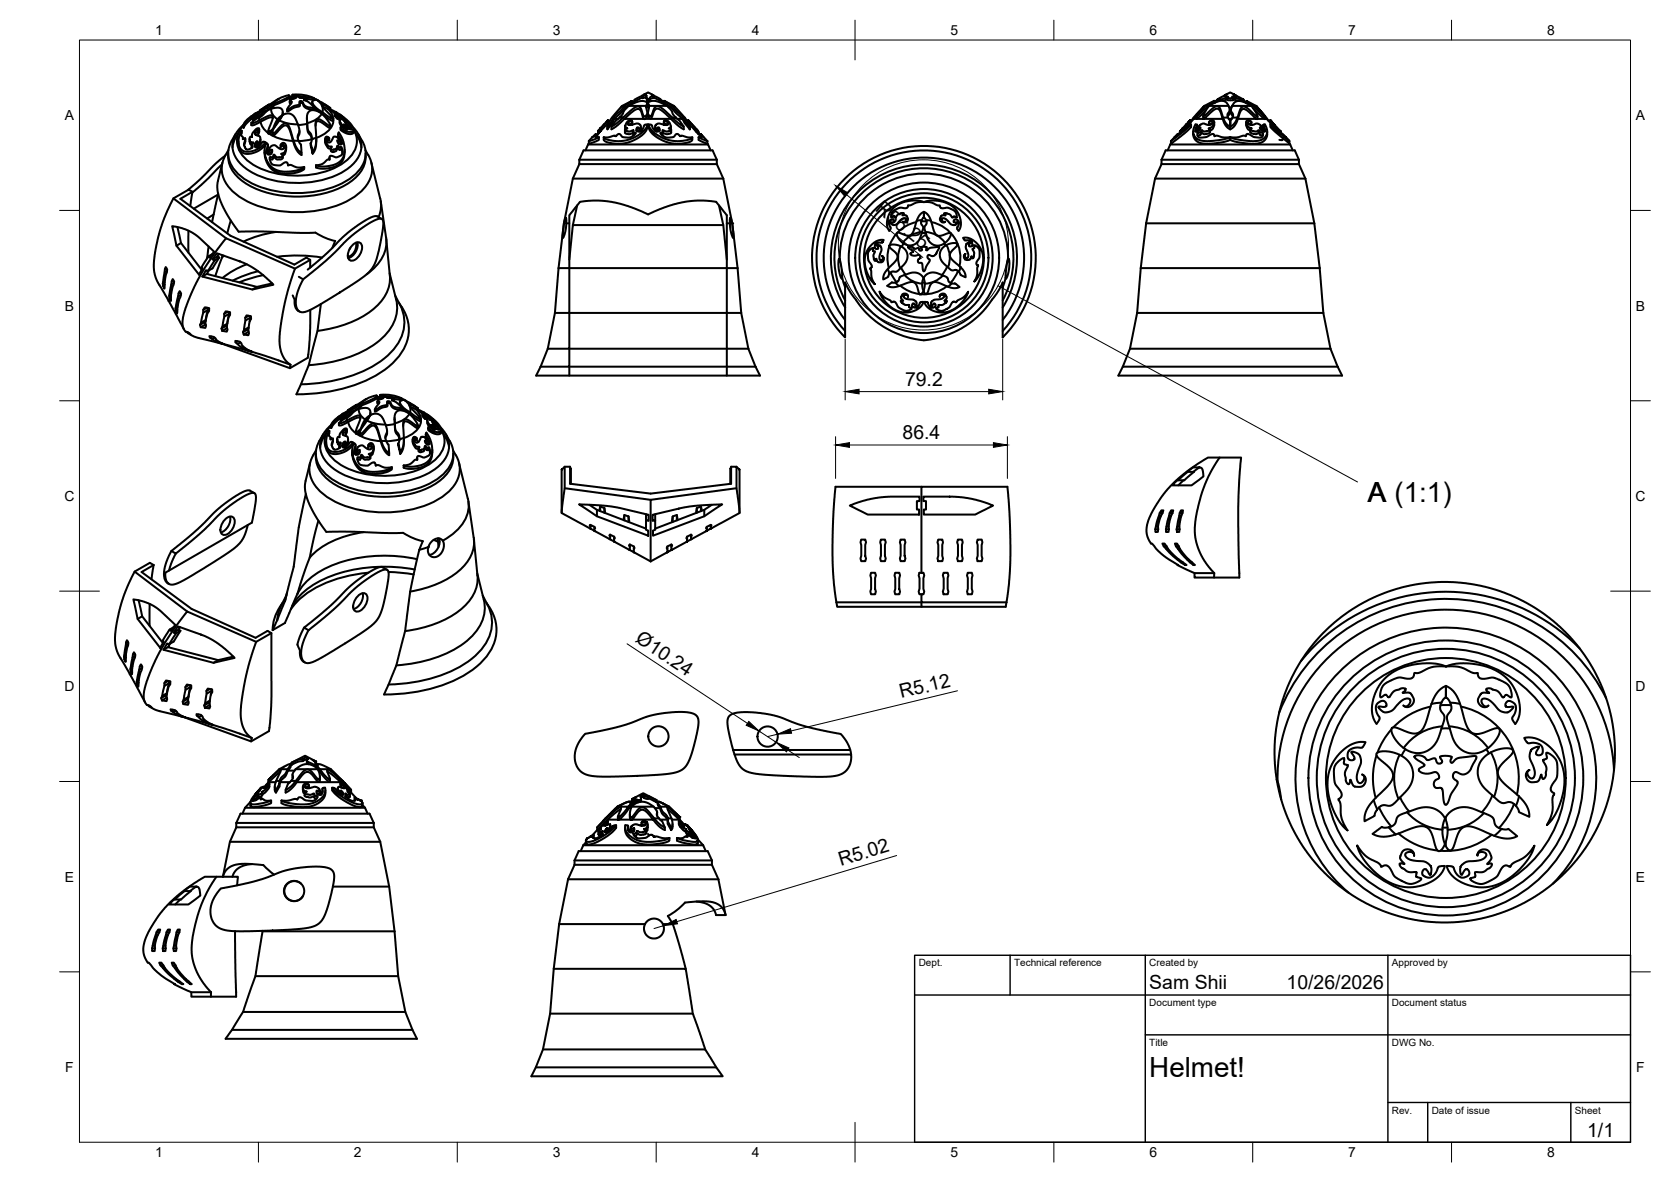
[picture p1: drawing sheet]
<svg xmlns="http://www.w3.org/2000/svg" width="420mm" height="297mm" viewBox="0 0 420 297" stroke-linecap="round" stroke-linejoin="round" font-family="sans-serif">
<defs><g id="words">
<g font-size="7">
<text x="343.8" y="126.3">A (1:1)</text>
<text x="289" y="270.6">Helmet!</text>
</g>
<g font-size="4.9">
<text x="219.9" y="52.8" transform="rotate(39 219.9 52.8)">R56.25</text>
<text x="227.6" y="97">79.2</text>
<text x="226.9" y="110.4">86.4</text>
<text x="159.5" y="161.2" transform="rotate(33 159.5 161.2)">Ø10.24</text>
<text x="226.6" y="175.5" transform="rotate(-14 226.6 175.5)">R5.12</text>
<text x="211.4" y="217.7" transform="rotate(-17 211.4 217.7)">R5.02</text>
<text x="289" y="248.5">Sam Shii</text>
<text x="323.5" y="248.5">10/26/2026</text>
<text x="399.1" y="285.7">1/1</text>
</g>
<g font-size="3.5">
<text x="39" y="8.8">1</text>
<text x="89" y="8.8">2</text>
<text x="139" y="8.8">3</text>
<text x="189" y="8.8">4</text>
<text x="239" y="8.8">5</text>
<text x="289" y="8.8">6</text>
<text x="339" y="8.8">7</text>
<text x="389" y="8.8">8</text>
<text x="16.3" y="30.2">A</text>
<text x="411.3" y="30.2">A</text>
<text x="16.3" y="78">B</text>
<text x="411.3" y="78">B</text>
<text x="16.2" y="125.9">C</text>
<text x="411.2" y="125.9">C</text>
<text x="16.2" y="173.7">D</text>
<text x="411.2" y="173.7">D</text>
<text x="16.3" y="221.6">E</text>
<text x="411.3" y="221.6">E</text>
<text x="16.4" y="269.4">F</text>
<text x="411.4" y="269.4">F</text>
<text x="39" y="290.8">1</text>
<text x="89" y="290.8">2</text>
<text x="139" y="290.8">3</text>
<text x="189" y="290.8">4</text>
<text x="239" y="290.8">5</text>
<text x="289" y="290.8">6</text>
<text x="339" y="290.8">7</text>
<text x="389" y="290.8">8</text>
</g>
<g font-size="2.5">
<text x="231" y="242.9">Dept.</text>
<text x="255" y="242.9">Technical reference</text>
<text x="289" y="242.9">Created by</text>
<text x="350" y="242.9">Approved by</text>
<text x="289" y="252.8">Document type</text>
<text x="350" y="252.8">Document status</text>
<text x="289" y="262.9">Title</text>
<text x="350" y="262.9">DWG No.</text>
<text x="350" y="279.9">Rev.</text>
<text x="360" y="279.9">Date of issue</text>
<text x="396" y="279.9">Sheet</text>
</g>
</g></defs>
<!-- layer: Visible -->
<g fill="none" stroke="#000" stroke-width=".51">
<path d="M56.6 39.1l-2.1 1.8-3.8 3.8-3.5 3.1M57.4 38.6a8.1 8.1 0 0 0 4.4 7.5 26.6 26.6 0 0 0 25.7 0 8.5 8.5 0 0 0 4.4-6.7M57.4 37.7a7.3 7.3 0 0 0 1.1 10.4 23.7 23.7 0 0 0 15.4 5.2 26.4 26.4 0 0 0 15.9-4.3 7.7 7.7 0 0 0 3.3-9l-1.2-2.3M59.2 33.7a8.3 8.3 0 0 0-1.8 5.5 9.5 9.5 0 0 0 5.7 6.8 27 27 0 0 0 24.3-.7 7.9 7.9 0 0 0 4.4-8l-.7-1.9M59.3 34.6l-.7 1.5-.1 1M60 35.5v1.5l.4 .9 .6 .5 1 .3 1.6-.2 1.5-.7 1.6-1.5v-.5M60.3 32.7l-1.1 1.9M60.8 32.9l-.2 1.1M60.8 32.9l-.7 1.6v2l.7 1.2 1.1 .4 1.2-.1 1.5-.5 1.1-.6 1-1.1-.6-.2-1.3 1.3-.4 .1-.3-.1-.1-.5 .3-.6 .4-.3v1.1l.8-1.4-.2-.9-1-.4-.2-.3 .1-.6 .5-.4 .4 .1-.2 .5M61.1 34.6v.4M61.2 31.5v.6l.1-.5M61.2 31.5a5.8 5.8 0 0 0 1.2 9 21.9 21.9 0 0 0 16.7 3.3 15.5 15.5 0 0 0 9.2-4.7 5.5 5.5 0 0 0 .6-6.5"/>
<path d="M61.2 31.4a6.3 6.3 0 0 0 .1 10.5 23.3 23.3 0 0 0 17.9 3.7 17.2 17.2 0 0 0 10-4.8 6 6 0 0 0-.4-8.8M61.7 34.9l-.3 1.7M62.7 34.9l.2 1.2 .5 .2M63.3 36.5v.7M63.6 29.8l1.4-1v.5l-1.4 1.1zM64.2 28.5l-2.3 1.8-.6 .9v.4M64.3 29l-2.5 2.2-.5 .9M64.6 36.5v.5M64.7 36.1l-.7 .6M64.9 33.2l-.4 .1-.3 .4M65.2 30.2l-1.4 .7h-.6M65.2 32.5v.7l-.3 .5 .3-1.3-.4-.2-1.2 1.2-.3 1-.4 .1-.2 .5 .2 .6 .7 .2-.3 .7 .2 .4-.6 .5-.6 .2-.5-.2-.4-.9 .3-1.7-.2-.1-.5 .3 .1-.5-.5-.7 .2-.9"/>
<path d="M65.2 29.5v.7M65.4 27.9l-2.2 1.4-1.4 1.3-.5 1M65.5 35v.8l-.5 1M65.5 30.6l.6 1.5 1.4 1.4M66.1 28.2l-.5 1.1M66.3 27.3l-.5 .7M66.8 26.8l-1.1 .7v.3M67.4 36.4l-.3 1.9M67.4 38.2v.6l1-.6M67.5 32.9v.6M67.7 33.6a12.3 12.3 0 0 0 6 1.8M67.8 26.3l-2.3 1.3-.1 .5"/>
<path d="M68.2 27.3l-1.2 .7-1.2 1.1-1.7 1a1.31 1.31 0 0 0-.9 1.3l1-.1 3.6-1.8h.5l.3 .2M68.2 27.3l2.1-.2 .6 .4 .2 .6a1.24 1.24 0 0 1-.9 1.4l-.5 .5M68.2 27.3a2.97 2.97 0 0 0 1.6 2.7M68.5 33.3v.7l.2 .1 2.4-2.3 .9-.3 .7 .8 1 3.1M68.5 33l-.9 .6-.1-.1M68.6 26.1a4.9 4.9 0 0 1 4.2-2l-.5 .4-3.7 1.6-2.4 1.5-1.2 1.2M68.7 32.3v.2M68.9 26.5l-.4 .7M69.7 30l-1 2.3-1.1 .8-.1-.3 1-2.6v-1.1l-.7-.1-2.6 1.2M70 30.2l-1 1.7M70 30.2l.2 .1M70.1 24.8l-3.8 2.5-2.7 2.5"/>
<path d="M70.2 30.2l1.9 .7 2.8 .3M70.5 36.5l.6-.6 .5 .2 .3 .6-.2 1.3-.2 .4-.8 .3 .4 .3-.4 .5h-1.1l-.7-.6-.4 .6h-.6v.7l.4 1 .7 .3 1.4 .1 1.6-.8 .2 .1 .3 .7 .6-.1 1.8 .6 1.6-.1M70.7 29.5l-.7 .7M71 28.9v.2M71.1 39.1v.6l-.5 .4h-.9l-.8-.7-.4 .7h-.7M71.1 28.2v.7M71.2 28.8l1-.3 .8 .1 .6 .3 .7 .9 .9 2.6 .1 .6-.5 1.5 .4 1.1 .5 .7 .1 2.1-.8-.6-.6-1-1.6-4.7-.6-1-.5-.1-.4 .1-2.3 2.3-.3 .2-.2-.1 .1-.8zM71.4 37.2l-.4-.5-.5 .3 .1-.6 .4-.3 .5 .7-.1 .5-.4 .2-.8-.2-1.1-.8h-.5l-.7 .5-.5 1.1 .9-.5 .2 .4-.2 .5-.3 .3h-.6l-.2-.1-.1-.6 .3-1.8-.4-.4a.45 .45 0 0 0-.3 .7l-.2 1.4 .3 1.7 .9 1.6 1.2 1.1 1.3 .6 1.3 .1 2.8-.2 1.3-.4 .9-.5v.5l-1.3 .7-2.2 .4-1.7 .1-1.9-.5-1.1-.7-1.1-1.4-.6-1.7-.1-1.5M71.9 36.9l-.2 1.7-.6 .5M72.8 24.1v.5l-.3 .2-3.7 1.7-1.5 1.1-1 .5-1.3 1.2M72.9 25.4v.5l.3 .1M72.9 24.5v.4l.4 .1"/>
<path d="M72.9 24.5l1-.2-.2-.2h.3l1.4 .3-.2 .1 .2 .1h.8l.8 .5-.5 .1 1.2 .5 1.6 1.5-2.2-.4-.6-.4-.4-.8-.6-.2-.2 .2v.7l-1.4 .4-1.7 .9 .2-.6 1-1.3-.5-.2v-.2l1.4-.7zM73.5 24.3l.1-.5 5.3 .9 1.2 .6M73.6 23.8a10.1 10.1 0 0 1 5.3 .9M73.7 24.1v.2l-.9 .1M73.7 35.4l.6 1.9 .6 .8 .9 .9v-.6M73.8 35.4h1.3M74.6 24.2v.1M75.3 32.9v.7l-.4 1.1M75.3 25.9h.7l.5 .9 .9 .6 1.8 .3 .1-.5M75.4 26.1l-.1 .6-1.4 .4-1.4 .8h-.3v-.4M75.4 24.4v.1M76.5 24.7l2.4 .5"/>
<path d="M77 25.1v.3M77.2 29.6l.2 3.5 .8 1.1 .2 .8-3.3 .5M77.3 31.1l-2.3 .3M78.1 36l.5 2.6zM78.5 25.6l.2 1.1M79.3 27.3l1.5 1.2M79.5 34.6l-.2 2.1-.7 1.3M79.5 34.6l-.2-3.5 .3-1.1 .5-.1 .4 .2 2.1 1.4 .5 .2-.3-.8-.9-1.4a3.4 3.4 0 0 0-4.2-1.5l-.4 .6-.1 1.2 .2 2.8 .7 .9 .3 .8-.1 1.2-.2 .5M79.5 34.9l-.2 2.4-.7 1.3M79.5 34.6l-1.1 .3M79.5 25l.6 .4a2.59 2.59 0 0 1 1 2.7M80.6 25.7l.8 .4"/>
<path d="M80.8 28.4h.1M80.9 28.5l-.6 .9-1 .7-2 .8M81.1 28.7l2.3 1.6 .4 .1v-.6M81.2 26.9l1.1 .4M81.7 35l.1 1 .4 .7 .3 .5 .7 .2M81.7 26.3l-2.2-1.3-.7 .2-.3 .3 .3 .8 .8 .9 3 2.2 1.1 .5-.1-.4-2.3-2.4-.3-.7 .8 .1 1.2 .6M81.8 26.3l.7 .5M81.9 26.4l1.1 .7M82.2 35.3l.2-.3 .4 .3v-.6l-.7-.4-.3 .4v.9l.7 1.1 .9 .2-.2 .3 .2 .4 .4 .1 .7-.2 .3-.9 .6 .6 .5-.2 .2 1-.1 .8-1.3 .7-1.7-.3-.1 .9-.6 .1-1.3 1-1.5 .3M82.3 27.3l.7 .4M82.4 27.3a3.7 3.7 0 0 1-.8 6.3l-2.1 1.1M82.8 34.7l-.4-.2-.3 .5 .1 .5 .5 .3 .5-.2 .6-1.2h.9l1 1.2-.8-.3v.5l.5 .5h.4l.2-.3-.1-.5-.9-1.7 .2-.5 .1 .2 .9 1.7 .4 1.5v1.7l-.3 1.2-1.2 1.3-1.6 .7-2.7 .3-1.3-.4"/>
<path d="M82.8 39.6v.5M83 27.7l1.2 .8v.7l.7 .7v-.6l-.7-.8 2.1 1.5 .7 .9-.1 .4 .5 .5 .2 .5 .8 .2-.5-1.2-1.4-1.4 .3 .1-.9-.9-1.3-.9M83 27.5l1.6 .7M83 27.1v.6M83.1 31.6l-.1 .6-2.4-1.6-.7-.2-.4 .3-.2 .9M83.2 37.3v.6l.4 .3 .9-.3 .3-.8 .6 .6 .4-.2 .3 1M84.6 28.2v.4M84.9 29.3l-.4-.5 .8 .7 .1 .9 .5 .9 1.1 .9-.7-.9 .5 .3 .6 .9h-.6l-1-.7-.2 .3M84.9 29.5l.5 .7M85 33.7l.1 .8 .9 1.7M85.4 28.7l2.5 2.1 .6 .7 .4 1-.1 .4-.6 .3-1.4-.3-1.2-.8v.5l1.3 .8 1.3 .3 .6-.3 .1-.8M85.4 30.3v.7l.5 .8"/>
<path d="M85.5 29.3l.8 .7M85.7 35.6v.6l-.7-.4M86 29.9v.1M86.5 29.9v.4l-.1-.1M86.7 37.6l-.1 1.4-.3 1.1-.7 .9-1 .7-1.5 .5-2.1 .2-1.5-.3v-.6M86.8 30.7l1.5 1.8M87 32.3l.2 .3M87 32.2v.3M89 32.7l1 1.9M90 33.7l1 1.7M90.1 34.6l.4 1 .4 1.5M91.9 38.6v.8"/>
<path d="M147.9 36.3h30.1M147.9 36.3l-.7 1.5M148.1 36.1l-.2 .2M148.9 34.5l.9-.8-.4 .5 .3-.1 .2 .5 .7-.1-2.5 1zM150.2 34l-.4 .5M150.4 32.9v.7l-.7 .6M150.6 34.5v.6l-1.3 .6-1.2 .4v-.6M150.6 33.4l-.5 .6M152.5 30.6l-.1 .1M152.7 31.7v.8M152.8 30.2l-2.4 2.7M152.9 30.8v-.6l-2.5 2.7"/>
<path d="M152.9 30.8l-2.7 2.9M153.3 30.4l-.4 .4M153.9 29.6h.4M154 30.3v.6l-1.3 1.6v-.7zM154.3 29.6l-.3 .7M154.6 29.9h.8M155.8 29.6l-.9 .7-1.1 1.5v.7l1.6-1.1 1.6-1.5M156.4 26.6h.6M156.6 29.6l-1.4 1.3-1.4 .9M157 29.9l2.4-2.1 .9-.4 .8 .3 .8 2.2zM157.1 32.6v.8l.3 .2 .9 .1 .9-.3M157.2 31.8v.7"/>
<path d="M157.2 27h.5M157.2 27.4l.9-.8h4.4l.1 1.2a.83 .83 0 0 1 .2 1 .83 .83 0 0 1-1 .4l-.7-2.1-.8-.4-1.2 .7-2.5 2.2h-.8l.7-.8zM158.1 26.6l2.4-1.1 1-.1 .8 .1a.43 .43 0 0 1 .5 .3 .43 .43 0 0 1-.2 .5l-.1 .3M158.8 25.4l-2.4 1.2-.4 .5-2.6 3.1-.6 1-.1 .6M158.8 25.9v-.5l-1.8 1.2-2.7 3M158.9 31.3v-.9l-.5-.2-.7 .5-.5 1.1 .5 .5-.5 .2 .1 .4 .9 .2 1-.4v.6l.7 .1-1.2 1-.5 .2-1.5-.1-.8-.8h-.4l-.6 .5-.5-.1-1.5 .4h-1.1M158.9 30.7l-.1-.3h-.3l-.6 .5-.1 .3 .8 .2 1.8-.4 .6 .4 .1 .4-.1 .8-.6-.6-.4 .4v.4l.5 .3 .5-.1 .4-.3 .5-1.2 .4-.2a.32 .32 0 0 1 .5 0 .32 .32 0 0 1-.2 .5l-.5 .9-1.6 1.3-1.5 .8-1.6 .5-1.7 .2-1.6-.1-1.6-.4-.7-.5M158.9 31.3l-.3-.2-.5 .3M159 30.6v.7M159.2 33.2l.1 .8M159.6 25.3l-.6 .5M160.1 32.9l.3-.2 .4 .4"/>
<path d="M161.1 31.9v1M161.4 24.5l-2.7 1.4-1.5 1.1-1 1.3-1.6 1.4-.6 1.1M161.4 24.1l.1 .6 1-.2 .2 .9 .3 .1 .6-.7 .8-.2v-.5l1.6 .8 .8 .8M161.4 24.1l1.6-.9 1.4 .9-.8 .2-.6 .7-.3-.1-.2-.9zM161.4 24.1l-1.8 .9v.5M162.3 29.9h6.4l1.7 1.6 1.5 1v-.7M162.5 27h.7l-.3-.5v-.7l.4-.3 1.3-.2 1 .3 2.3 1.1 .8 .9 .5 1.2 .8 .8M162.5 27v.1M162.8 28.4v.6l-.3 .6-.3 .3h-.3M162.8 31.3v.6l-.2 .8-.7 .9-1.5 1.1-2.4 1.1-2.1 .3-2.6-.2-1.3-.5-.2-.3v-.6M162.9 25.9v.5l-.4 .6M162.9 26l.3 .6h4.5"/>
<path d="M162.9 28.6l.4 .6 .4-.1 .9-2 .4-.4h.4l1.3 .7 2.4 2.2M163 31.3l.5 1 .8 .9 1.4 1 1.9 .8 1.6 .4 1.7 .1 2.2-.4 1-.6v.6l-.9 .6-2.1 .4-2.2-.1-1.5-.3-1.6-.8-1.7-1.2-.8-1.1zM163 31.3l.9 .1 .5 1.2 .6 .5 .8-.2 .1-.4-.1-.3-.4-.2-.5 .6-.2-.8 .3-.5 .8-.3 1.9 .4 .3-.1v-.3l-.4-.4-.5-.2-.2 .1v.8M163.2 26.6l-.3 2.7 .5 .5h.2l.3-.3 .8-1.9 .7-.3 1.2 .7 2.1 1.9M163.2 27h.1M164.4 24.5l4.4 2.5M164.7 31.9l.1 1M165.8 32.9l-.3-.2-.4 .4M166.7 33.9l-.2 .1M166.9 30.6v.7M166.9 31.3l.4-.2 .5 .3M166.9 30.7l.1-.4 .3-.1 .9 .4 .5 1.2-.6 .5 .7 .3-.3 .3-.7 .2-1.2-.4v.6l-.6 .1 .3 .4 .8 .6 .6 .2 1.5-.1 .7-.7 .4-.1 .7 .5 .5-.1 1.5 .4h1.1"/>
<path d="M167 25.8v-.5l2 1.3 2.5 2.6 .6 1.1M167.1 25.4l2.4 1.2 2.6 3M168.1 27h.7l1.2 1.4 1.5 1.5h-1.2M168.7 31.8v.7M168.8 32.6v.7l-.3 .3-.9 .1-1-.2M169 26.6h.5M169.1 29.6h.9l.8 .7 1.1 1.5-1.1-.7zM171.5 29.9l.6 1M171.8 29.6h.3M172.1 30.3l1.3 1.5v.7l-1.3-1.6zM172.1 29.6l1.2 1.7 .1 1.2M173 30.8v-.6l2.5 2.7"/>
<path d="M173.1 30.3l1.7 1.8M173.1 31l3 3.3M175.1 32.4l.3 .4M175.5 33l.1 .7M175.5 32.9v.7M175.6 33.3l.1 .4M175.7 34.5l.6 .1v-.5l.3 .1-.4-.5 1.7 1.8M175.7 33.5l.4 .4M175.7 34.5l2.2 1M175.7 34.5v.7l2.2 .9M176.1 33.7v.6l.2 .2v-.4M177.9 35.5v.6"/>
<path d="M177.9 36.1l.1 .2M178 36.3l.7 1.5M294.3 36.3h30.1M294.3 36.3l-.7 1.5M294.4 35.5v.6M294.4 36.1l-.1 .2M295.4 34.4l-1 1.1M296.6 33.3v.2M296.7 33.1v.2M296.7 32.9v.1M297.6 32.6v.2M298.3 31.2l-1.6 1.7v.2l.4-.4-.5 .8-1.3 1.1 .8-.9v.2"/>
<path d="M298.7 30.8l.6-.6-.5 .5v.7l.5-.6M298.8 31.1v.5M298.8 30.7l.3-.3-.9 1 .6-.4-.3 .6-.9 1 .4-.6-.4 .3-.4 .8 1.9-1.8h.4v.6l-1.8 1.7-3.3 2.5M298.8 31.3v.1M299.3 30.2v.6M299.5 31.3l-2 1.8-3.1 2.4M300.2 29.9l-.9 .9M300.8 32.6v.5M301 31.4v.8l-.4 .8M302.5 29.1l.1 .7 2.6-2.1 1-.4 .4 .2 .3 .6 .5 1.8h-7.2M302.6 26.8l2.7-1.5-4.4 3.9 1.9-2.5-.2 .1-2.4 2.6-.9 1.4M302.8 26.6h.9"/>
<path d="M303.1 27.8l-2 1.9-.2 .1v-.6l-.7 .7M304 30.7l.5-.3 .3 .2v.4l-.7 .4-1.4-.4-.8 .3-.5 .4-.6 .9 1-.6-.1 .6-.8 .5-.3-.1-.1-.2 .5-1.4-.4-.1-.5 1-.1 1 .2 .7 .6 .7 1.1 .6 1.8 .2 3.6-.4 2-.6v.6l-1.5 .6-2.1 .3-1.7 .1-1.9-.1-1.1-.4-.5-.5-.4-.8-.1-1.2M304 26.6h4.9M304.3 32.5v.7l-.5 .4-1 .1-.7-.3-.3 .6-.7 .1M304.7 31.2l-.3-.1-.4 .3v-.7l.8-.5 .4 .2 .1 .5-.5 1-.9 .4 .3 .3-.4 .3-.9 .2-.7-.4-.5 .6-.6 .2 .2 .9 .4 .2 1.4-.1 2-.8 .3 .5 .6-.1 1.6 .4h1.7M305.3 30.7v.7l-.3 .8-.7 .6M305.3 25.3v.6M305.5 25.7l-.2 .1M305.5 25.7v.1M307.4 29.9l.9 1.8 1 .8v-.7l-.9-.7-.6-.8-1.3-3.4-.3-.2-.7 .1-2.9 2.4v-.4l.7-1.2a4.4 4.4 0 0 1 4.8-2l.8 1 .3 .9v.4l-.5 .6-.1 .6 .3 .7 .4 .5v1.4M307.6 29.6h1.2M307.8 24.1l.6-.4-2 1.1-.9 .9 2.4-1 .6-.4h.3l-.2 .4h1.4l-.2-.4 .3-.1 .6 .5 .9 .2 1.7 .8-1.3-.8 .7 .2-.2-.2-2.3-1.2 .7 .4"/>
<path d="M307.8 24.1h.1M308.6 24.6v.6h.2h1.2l.1-.6M308.6 24.8l-1 .6M308.9 29.9h.8M309.1 27h.6M309.2 27.7v.8l-.5 .8M309.3 35.1v.1M309.3 32.5h.1M309.3 30.3v1.5zM309.5 27.7v.8l.5 .8M309.8 26.6l.7-.9 1-.3 1.2 .2 1.9 1h-4.8l-.3 1.2 .5 .9-.1 .9h1.2l.8-2.3 .7-.6 .9 .4 2.6 2.2-.3-1.1-1.2-1.6M309.9 29.6l-.6 .7"/>
<path d="M310.1 24.8l.6 .4 .8 .2M310.2 23.7l-.9-.5-.9 .5M311.1 29.6l-.8 1.5-1 .7M311.3 29.9l-.8 1.6-1.2 1M312.2 27.5l.6-.1 .6 .2 2.5 2.3h-4.6l.5-1.6zM312.7 25.1v.2M313.3 25.8l.1 .1M313.3 25.7v.2M313.3 30.7l.2 1.3 .4 .6 .5 .2M313.4 25.9l.1 .1M313.4 25.4v.5M314.4 32.5v.7l.3 .3 1.2 .2 .6-.3 .4 .6 .6 .1"/>
<path d="M314.7 30.7l-.6-.3-.3 .6 .7 .4 1.4-.4 .6 .1 .7 .6 .6 .9-1-.6 .3 .8 .9 .3 .1-.4-.4-1.4a.42 .42 0 0 1 .5 .1 .42 .42 0 0 1 .1 .4l.3 1-.2 1.2-.6 .8-1 .5-1.6 .2-1.8-.1-2.8-.5-1.3-.4M314.7 30.7v.7l-.4-.3-.4 .1M314.7 30.7l-.7-.5-.5 .2-.1 .5 .4 .9 .9 .5-.3 .3 .5 .3 .9 .2 .7-.4 .4 .6 .6 .1 .1 .5-.3 .6h-1.9l-1.6-.8-.4 .1-.1 .4-.7-.1-1.7 .5-1.6-.1M315 27.1l3 2.8 .1-.6M315.2 26.6h.6M315.9 29.9h.3M316 26.8l-2.6-1.4 1.8 1.2 2.9 2.7-2.1-2.6 3 3.7M316.2 29.8l1.7 .1M316.2 29.2v.6M317.6 31.4v.8l.5 .8M317.8 32.6v.5M318.1 29.9h.4"/>
<path d="M318.1 29.4l.4 .5M318.5 29.9l1.4 1.5M318.6 33v1.1l-.4 .9-.5 .5-1 .5-1.2 .1-2.2-.1-2.4-.3-1.6-.5M319.4 30.8v-.6l.5 .5v.7M319.4 30.2l.2 .2M319.7 30.6l-.1-.2 .9 1-.5-.4 .3 .7 .9 .9-.4-.6 .4 .4 .5 .7-1.8-1.7-.5-.1M319.9 31.4l.1 .1M320 31.1v.4M320.5 31.4l1.5 1.6-.4-.3 .5 .8 1.3 1.1-1-.9M321.2 32.6v.2M322.6 35l-.2 .2-.7-.1M322.6 34.7v.1"/>
<path d="M323.4 34.5l.8 .9M324.2 36.1v-.7l-4.8-4.1v.6l.3 .3 4.7 4.1M324.4 36.3l.7 1.5M43.3 56.8l2.5 .5 2.9 1.4 1.2 .8 3.9 3.7-1.1 1.6-.3-.4-1.7 2.7a.75 .75 0 0 1-.2 1.1l-.5 .8-5.6-7.2zM43.6 49.9l13.2 10M44.6 57.1l.9 4 5.2 6.7M47.4 58v5.5M48.4 48.2l-3 1.8 12.5 9.2 16.1 7.3 3-1.8 1 .6v2M48.4 48.2l-.6 3.6M48.4 48.2l-1-.5-3.8 2.2-2.5 5.5-1.5 5-.9 5.2 .1 2.8 .8 2.5 2.8 4.7M53.7 53.9l-1.6 1M54.8 48.9l-6.1 3.5"/>
<path d="M54.9 48.7l-1.6 7.1M55.8 41.3l-4 4.1-3.5 3M55.9 40.9l-1.2 5 .1 2.6 .5 1.6 .9 2.2 3.2 5.1a1.32 1.32 0 0 0 1.8 .8l17.1 .3a2.71 2.71 0 0 1 2.3 .7l1.9 .8 1.8 .6-.7 1.7M58 55.4l-.9 3.2M69.4 58.3a28.9 28.9 0 0 0-8.2 2.4M93.4 40.9l2.3 9.6 .1 2.1-.6 2M95.7 50.6l1.4 9.1M96 55l-1.1-.6-.8-.1-1.2 .5-2.5 1.5-4.2 3.2-3.9 4-4.9 4.3M97.1 59.7a9.4 9.4 0 0 1-4 8.5l-.9 .7M141.8 56.1l-1.4 11.3M142.2 54.8h.1l.1 .6-.1 2.1-.4 1.7-.4 .6 .3-3.4zM142.4 56.1h.8"/>
<path d="M144 44.9h37.9M144 44.9l-2.2 11.2M145.1 51.6l-1.1 5M145.7 41.2h34.5M145.7 40.1h34.5M145.7 40.1l1-2.3h32.5l1 2.3M145.7 41.2l-1.7 3.7M145.7 40.1v1.1M180.2 41.2l1.7 3.7M180.2 40.1v1.1M180.8 51.6l1.1 5 .9 8.6M181.9 56.6h-37.9l-.8 8.6"/>
<path d="M181.9 44.9l2.2 11.2 1.4 11.3M182.8 56.1v-2l-2.7-3.4-.7-.1-4.1-.2-3.1 .3-3.8 1-4.5 1.8a1.53 1.53 0 0 1-2.1-.2l-3.9-1.5-4.1-1.1-3.2-.3-4.8 .3-2.6 3.4v13.3M182.8 56.1v38.3M182.8 56.1h.7M183.6 54.8l.2 .2 .3 1.1 .3 3.7-.4-.6-.4-1.6zM224.5 52.5l1.3-1.1 2.2-.8 2.4-.2 1.9 .4-1.9 .1-1.4 .7h-.7l-.3 .7-1.7-.1-1.7 .8-.4 .7-.1 1 .5-.4 .6 .4 .7-.9 1.1-.3 .3 .2-.4 .4 1 .1 .4 1-.4 .6-.6 .1-.3-.2 .5 .1 .4-.7-.2-.3-.6 .1-1.5 1.4-.7 .3-.6-.2-.5-.5 1-.1-.1-.5-.2-.2-.6 .2-.4 .6 .1 .7 .4 .6-.1 .4a.29 .29 0 0 1-.4 .3 .29 .29 0 0 1-.2-.4l-.3-1 .2-1.6 .6-1.4zM225.5 58.7l-1 1.4-.8 1.5M230.4 55.8a9.2 9.2 0 0 0-4.7 2.6M231.8 55.3l.5-.6v-.9a.33 .33 0 0 1 .2-.5 .33 .33 0 0 1 .4 .3l1 1.4 .9 2.9 .5 1 .4 .3 .7 .1 2.5-.7 .2 .5-.7 1.2-1.1 .9-1.3 .5-1.3-.2-.9-.7-.6-1-.7-2.4v-.4l.5-.7v-.5l-.3-.7-.4-.4v-1.5l-.8 .6-.6 .8-1.2 3.5-.7 .9-.9 .2-2.1-.7h-.5v.5l.3 .8 1.2 1.3M231.8 55.3l-.2 .8 .5 .9v.5l-.7 2.2-.5 .9-.8 .7-.9 .4-1.2-.1-1-.5M231.8 55.3l-1.3 .2M231.9 58.3a6.5 6.5 0 0 0-4.9 2.7"/>
<path d="M232.3 50.8l1.6-.4 2.4 .1 1.8 .6 1.3 .7 1.2 1.3 .8 1.6 .2 1.7-.3 1.2a.3 .3 0 0 1-.3 .4 .3 .3 0 0 1-.3-.4l-.1-.4 .5-1.2-.1-.5-.5-.3h-.5l-.2 .5 .2 .2 .7-.1 .1 .2-.5 .5-.5 .1-.7-.3-1.6-1.4-.5-.1-.2 .2 .2 .7 .3 .1 .4-.1-.4 .2-.6-.1-.4-.7 .4-.9 1-.1-.3-.4 .2-.2 1.3 .4 .6 .8 .4-.3 .6 .3v-1l-.4-.7-1.7-.8-1.8 .1-.3-.7h-.7l-1.3-.7zM232.7 58.3a6.5 6.5 0 0 1 4.9 2.7M232.8 58.6h-1M232.9 55.3l1.2 .2M233 55.6h-1.4M234.2 55.8a9.2 9.2 0 0 1 7.1 11.1M242.1 59.8h1.5l1.4 .8 1.3 1.3 .7 1.5 .2 2.2-.4 1.9-.8 2-1 1.2 .7-1.7v-1.6l.2-.6-.4-.4v-.3l.8-1.3v-2l-.6-.8-.7-.4v.7l-.5 .3 .5 1-.2 1.2-.3 .1-.2-.5-.4 .8h-1.1l-.4-.5 .1-.7 .3-.2-.3 .5 .4 .5h.3l.3-.4-.1-.7-.6-1.4 .2-.9 1-.5-.4 .9 .5 .1 .3-.1 .1-.5-.4-.7-.7-.2h-.7zM288.2 56.1h42.3M288.2 56.1l-1.4 11.3M290.4 44.9h37.8M290.4 44.9l-2.2 11.2M292.1 41.2h34.5"/>
<path d="M292.1 40.1h34.5M292.1 40.1l1-2.3h32.5l1 2.3M292.1 41.2l-1.7 3.7M292.1 40.1v1.1M326.6 41.2l1.6 3.7M326.6 40.1v1.1M328.2 44.9l2.3 11.2M330.5 56.1l1.3 11.3M41.4 71.7l-.4 .2M41.4 71l-.5 .2M41.4 70.6l-.4 .2M41.7 67.1a1.61 1.61 0 0 1 0 1.9l-.4 3.5-.3-.6-.1-.7z"/>
<path d="M41.8 67.4l-.3 .2M42 68l-.6 .4M42.4 75.7v-.2l3.8 7.2M43 74.8l-.4 .2M43 74.1l-.5 .2M43.1 73.6l-.4 .3M43.4 70.1a1.67 1.67 0 0 1 0 2l-.4 2.3-.1 1.3-.3-.7-.1-.7 .7-3.6zM43.6 70.4l-.4 .3M43.8 71.1l-.7 .3M44.6 77.9l-.4 .2M44.6 77.2l-.5 .3M44.7 76.8l-.5 .2"/>
<path d="M45.2 73.2l.4 .6-.9 3.1-.2 1.9-.3-.7-.1-.6 .8-3.8zM45.4 73.5l-.5 .2M45.5 74.1l-.7 .4M45.5 61.1l-1.1 .7M51.5 77.2l1.1 .2a1.63 1.63 0 0 1-.5 1.5l-.1 .5a4.2 4.2 0 0 0-.2 2.5l-.2 .5-1.1-.2a.99 .99 0 0 1 .1-1.3l.5-3zM52 68.8l-1.1 .7M52 77.3l-.9 .6M52.2 77.4l-.5 3-.3 .6M52.2 77.9l-1.1 .7M52.5 61.9l-.4 3M52.5 68l-.5 .8 12.6 3.3 3.8-.9M53.4 63.9l-1 .5"/>
<path d="M54.5 63.6l6 2.1 2.3 1.1 3.3 2.3 2.6 2.5-5.2 1.2-12.6-3.3 .9-1.6 .5 .2 1.7-2.7-.6-.2zM54.5 64.5l-1.1 .7M55 63.8l-.5 .7 .6 .2-1 1.7a3.1 3.1 0 0 1-1.8 1.7M55.1 64.7l-1.1 .7M55.9 64.7l-1.8 4.7M55.9 64.1v.6M56.3 64.2l-.4 .5M56.7 78.2l1.1 .3a1.57 1.57 0 0 1-.4 1.4l-.4 2.3a.92 .92 0 0 1 0 1.1l-1.1-.2a1.42 1.42 0 0 1 .1-1.4l.4-2.1v-.7zM57.3 78.3l-.9 .6M57.6 78.4l-.4 2.8M57.6 78.9l-1.2 .7M62 79.3l1.1 .2v.6l-.3 .6-.4 2.4a.89 .89 0 0 1 0 1.2l-1.1-.2a.93 .93 0 0 1 .1-1.3l.3-2.3v-.7z"/>
<path d="M62 66.4a21.6 21.6 0 0 0-6 3.5M62.5 79.4l-.8 .4M62.9 79.4l-.1 1.4M62.9 79.8l-1.2 .7M64.6 72.1l-1.1 .7M64.9 68.2a30.3 30.3 0 0 0-6.4 2.3M66.2 69.1l-3.1 .8-3 1M69.7 64.5a39 39 0 0 1 11.3 .2M73.6 74.2a3.4 3.4 0 0 1 .5 2.3l.4 1.2 .8 .6M74.2 67.5l-17.4-7.6-4.7 6.5-2.8 4.8-2.6 6-.8 3.5 .1 1.4 .4 .9 1.9 1.3 1.4 .6 5.9 1.4M75.1 69.6l1.1 .6M76.2 70.2l6-4.9 4.8-4.8 2.6-2.2 3.2-2.2 1.6-.8 1.1-.4 .7 .3 .2 1-.3 2.2-1.4 6.6-1.2 2.5-1.8 1.9-5.4 3.6-6.6 4-2.4 1.2-1.4 .3-.7-.3-.5-.6-.3-1v-1l.5-2.5z"/>
<path d="M78 65.3l-3.8 2.2-1.9 5.8-1.2 5.6-.7 4.8v3.6l.4 1.4 .6 1.3 .6 .8 1 .9M78 67.1h.2M78 77.9l-.1 7.3-.5 4.7-4.5 2.6M80.7 76.4l-.4 3.3a50.9 50.9 0 0 1-1.9 8.9l-.8 3.2-3.1 7.3a38.9 38.9 0 0 0 22.3-6.2 13.2 13.2 0 0 0 6-9.9 10.3 10.3 0 0 0-1.8-5.9M88.1 62.3l-.2 .3M88.8 61.5a1.28 1.28 0 0 1 1.7-.5 1.28 1.28 0 0 1 .5 1.7 3.4 3.4 0 0 1-2.7 2.8 1.59 1.59 0 0 1-.6-2.5zM89.5 61v1.1l-.3 1.1-.9 1-.8 .4M89.9 60.9a3.6 3.6 0 0 1-2.3 4M97.1 60.1l.9 9.1a10.2 10.2 0 0 1-4.6 8.9 28.5 28.5 0 0 1-13.6 5.1M98 68.7l1.6 6.6M99.3 74.2a11.2 11.2 0 0 1 2.1 8.9 15.3 15.3 0 0 1-8 9.2 39 39 0 0 1-17.7 4.3M99.6 75.3a10 10 0 0 1-4 10.1 31.4 31.4 0 0 1-18 6.4"/>
<path d="M100.3 76l.7 1.1M139.5 78.6l-1.8 9M140.4 67.4h2.8M140.4 67.4l-.9 11.2M143.2 67.4h42.3M143.2 67.4v11.2h-3.7M185.5 67.4l.9 11.2M186.4 78.6h-43.2v9h-5.5M186.4 78.6l1.8 9M210.9 65.1l.3 .4 .3 1.5 .3 2.3-.1 .7-.4-.5-.4-1.7-.1-1.8zM211.2 65.2a21.2 21.2 0 0 1 21.1-21.6 21.2 21.2 0 0 1 21.2 21.6M211.7 69.7l.8 2.5"/>
<path d="M212.5 71v9.4M212.5 71l1 1.9 1.7 2.4M212.5 75.5a22.5 22.5 0 0 1 19.8-33.2 22.5 22.5 0 0 1 19.8 33.2M212.5 77.3a23.4 23.4 0 0 1 19.8-35.9 23.4 23.4 0 0 1 19.8 35.9M218.9 61.8l1.4-1.2 1.4-.3a.32 .32 0 0 1 .5 .1 .32 .32 0 0 1-.3 .5l-1.6 .3-.3 .4-.1 .4 .1 .4 .6 .2 .2-.3-.4-.8 1 .4 .3 .8-.6 2.2 .3 .5h.3l.4-.6-.3-.4 .3 .2 .1 .5-.3 .7-1.1 .1-.5-.9-.1 .6-.4-.2-.2-1.2 .4-1-.5-.2v-.7l-.8 .5-.5 .8 .1 1.8 .9 1.5-.4 .6 .3 .5v1.6l.8 1.8-.8-.9-.8-1.3-.8-2.8 .2-2.5 .4-1.1zM221.2 73.3l1.2 1.4 1.4 .8 .4 .5 .4-.2 .4 .1 .8 1.3 1.7 .9 .8-.1 .9-.5-.6-.3v-.5l-1.1-.1-1-.8 .1-.3 .5 .1-.6-.7 .5-1 .6-.1 .6 .3 .1 .5-.3-.5-.8 .2v.3l.4 .4 2.1 .3 .6 .5 .2 .3-.1 .9-.6-.7-.4 .2v.4l.4 .3 .5 .1 .4-.1 .6-1.1 .4-.2a.28 .28 0 0 1 .5 .1 .28 .28 0 0 1-.2 .4l-1 1.1-1.3 .7-1.6 .3-1.9-.2-1.8-.8-1.4-1.3-1.2-1.3zM223.2 67.6l.5 1.1M223.6 61.9a9.2 9.2 0 0 0-.1 5.4M223.6 61.7l.5-.2h1l1.8 .6 1 1 .3 1.4-.5 1.5-1.6 1.8-.7 .5h-1.2l-.8 1a1.6 1.6 0 0 1-1.3 .9v-.8l.4-.9 2.6-2.8 .6-1-.3-1-1.6-1.4zM223.9 68.5l1.6 2.4M225.1 71h-.7a.61 .61 0 0 0-.8 .4l-.5 .4 1.1 .4 1.8-.3M225.1 71l.8-.4 .5-1.1 2.7-1 1.5 .1 1.2 .7a.98 .98 0 0 1 .1 1.4v.6"/>
<path d="M225.1 71l.9 .9M226.4 71.8a9.2 9.2 0 0 0 4.9 2.1M226.5 61.9a6.5 6.5 0 0 0-.1 5.5M226.6 67.2l1.1 1.8M227.2 61.2l-.5 .8M227.4 69.1l1.7 1.4 1.4 .5 1.4 .3M228.4 62.1l.9-.1 .7 .6 .9-.3 .5 .7 .4-.1-.2-.7 .3-.2 1.1 .1-.1 .6 .1 .2 .9-.6 1.8-.3 .4 .1 .1 .1-1.1 1.9-.6 .3-.9-.3-.3 .1-.1 .6 .5 .4 .1 .3-.9 1.5-.3 .9-.3 .3-.3-.5-.2-1.5-.8-.2-.2-.3 .1-.5 .6-.4-.1-.4-.4-.3-1.2 .2-.8-.3-.1-.3 .7-.6zM231.9 71.3l.3 1.8-.7 .9-.4-.3-.7-2.2-.6-.6-1.3 .1-2.5 .9M231.9 71h.6M232.4 75.9l.8 .1 .6 1 .5 .3h.4l.5-.3v-.5l-.4-.2-.5 .7-.2-.9 .2-.3 .7-.5 1.9-.3 .4-.3 .1-.4-.8-.2-.3 .2v.3l.1-.5 .4-.3 .8 .1 .4 1-.5 .7h.6l-.1 .3-1 .7-1 .1v.5l-.6 .3 .7 .5 .9 .1 1.7-.9 .9-1.4 .8 .2 .5-.6 1.2-.6 1.3-1.5-.7 1.6-1.4 1.6-1.7 1.3-1.4 .6-1.6 .2-2-.5-1.6-1.1zM232.6 69.3l.8-.6 .7-.2 1.5 .1 2.5 1.1 .6 1.3 .9 .3 .6-.1 .6 .6a.3 .3 0 0 1 .4 .3 .3 .3 0 0 1-.5 .2h-1.6l-3.1-1.2-1.1-.2-.8 .5-1 2.4-.3 .1-.5-.5 .2-1.9-.2-1.8zM236.9 62.4l.8-.7 1-.4 1-.2 1 .2v.4l-1.7 1.7-.1 1 .5 .8 2.6 2.5 .8 1.5a.29 .29 0 0 1-.1 .5 .29 .29 0 0 1-.4-.2l-.8-.4-.2-.6-.6-.5-.5-.2-.7 .2-.5-.2-2.1-2.1-.5-.9-.1-.9 .2-.8z"/>
<path d="M237.1 69.2l-1.1 1-1.3 .6-2.2 .5M237.4 61.2l.3 .5M238 61.6a6.5 6.5 0 0 1 .4 5.6M238.1 71.9a9.2 9.2 0 0 1-6.5 2M238.2 67l-1.4 2.1M239.3 71.2l-.9 .9M240.9 68.1l-.8 1.6-1.1 1.4M241.5 67.1l-.4 1.2M252.1 72.2v-1.2a21.9 21.9 0 0 1-3.1 4.9l-1.8 2.3-1.4 1.4-2 1.6-2.2 1.4-4.5 1.9-2.2 .6-2.6 .4-2.1-.3-2.7-.7-3-1.1-2.2-1.2-3.8-2.9-1.7-1.8-1.6-2.2M252.1 72.2v12.6a28.1 28.1 0 0 0 .1-39.9 28.1 28.1 0 0 0-39.8 0 28.1 28.1 0 0 0 .1 39.9v-1.6a27 27 0 0 1 .9-37.7 27 27 0 0 1 37.8 0 27 27 0 0 1 .9 37.7M252.9 69.7l-.8 2.5M253.5 65l.3 .7-.1 1.7-.3 1.7-.5 .9v-1.6z"/>
<path d="M285.9 78.6h46.8M285.9 78.6l-1.8 9M286.8 67.4h45M286.8 67.4l-.9 11.2M331.8 67.4l.9 11.2M332.7 78.6l1.8 9M46.9 83.4l1 .7M47.5 83.6l-.2 .1M51.4 81l.3 .6M51.4 81l-1.1 .6M51.6 80.7l.1 .1M51.6 81.6l-1.1 .6"/>
<path d="M51.7 80.4l-1.2 .7M53.2 84.6l-.4 .2M54 84.8l-.7 .4M55.5 86.1l-.2 .1M55.8 86.3l17.1 6.2 .1-.8M55.9 86.3l-.1 .1M56.3 86.5l-2-.7-1.4-.9-.3-.4 1.2 .2 .8 .9 1.4 .8 9.2 2.6 7.8 2.7M56.9 81.9l.2 .6-1.2 .6M56.9 81.9l.2-.5-1.2 .6M56.9 81.9l-1.2 .7M59.2 85.7l1.1 .2 1.2 1.5 2 1-1.8-.5-1-.6-1.5-1.3zM59.7 85.8l-.5 .2"/>
<path d="M60.5 86l-.8 .5M61.7 87.5l-.3 .2M62 87.7l-.3 .2M62.3 82.8l.1 .2M62.3 82.8l-1.2 .7M62.5 82.5l-.2 .3M62.5 82.3l-1.2 .7M62.5 83.4l-1.2 .7M62.6 88.1l-.1 .1M94.6 99.4l.2 .2-.2 .3-3.9 1.7-2.4 1.5-1.3 1.1M94.7 99.4l-2.2 .7-1.1 .6-.8 .9M94.8 99.6v.4l-.3 .3-3.7 1.6-1.4 1.1-1.2 .6-1.2 1.1"/>
<path d="M94.9 99.9v.5h.4M95 99.9l.9-.1-.2-.3h.4l1.4 .3-.2 .1 .2 .1h.8l.8 .5-.5 .1 1.1 .6 1.6 1.4-2.2-.3-.6-.5-.4-.8-.6-.2-.2 .2v.7l-1.4 .4-1.6 .9 .1-.5 1-1.4-.5-.2 .1-.2 1.4-.7zM95.6 99.3l-.1 .4M95.6 99.3l5.3 .8M95.6 99.2a10.1 10.1 0 0 1 5.4 .9M95.7 99.6v.1l-.8 .1M96.6 99.6v.1M97.5 99.8v.2M135.9 92.1l-1.1 2.3h56.3l-1.1-2.3M137.7 87.6l-1.8 4.5M188.2 87.6h-45v4.5h-7.3M188.2 87.6l1.8 4.5"/>
<path d="M190 92.1h-46.8v2.3M252.1 80.4a25.2 25.2 0 0 0-2.8-34.2 25.2 25.2 0 0 0-34.3 .2 25.2 25.2 0 0 0-2.5 34.2v2.6M282.3 92.1l-1.1 2.3h56.3l-1.2-2.3M282.3 92.1h54M284.1 87.6h50.4M284.1 87.6l-1.8 4.5M334.5 87.6l1.8 4.5M78 116.3l-1.2 4.9-.1 1.4 .2 1.4 1.4 3.8 3.1 5a1.27 1.27 0 0 0 1.7 .8l17.3 .3a2.71 2.71 0 0 1 2.2 .7l1.9 .9 1.8 .5M79.4 114v.9M79.4 114.9a9 9 0 0 0 5.7 7.4 27 27 0 0 0 24.4-.7 8.5 8.5 0 0 0 4.5-6.7M79.5 113.2a7.3 7.3 0 0 0 1.1 10.3 23.7 23.7 0 0 0 15.3 5.3 26.4 26.4 0 0 0 15.9-4.4 7.7 7.7 0 0 0 3.3-9l-.5-1M81.3 109.1l-1 1.7"/>
<path d="M82 111l.1 1.4 .4 .9 .7 .6 .9 .2 1.6-.2 1.4-.6 1.7-1.5v-.6M82.4 108.1l-1.3 2.4-.6 2M82.8 108.3l-.1 1.1M82.8 108.3l-.7 1.7v2l.7 1.1 1.1 .5 1.3-.1 1.5-.5 1-.7 1.1-1.1-.6-.2-1.3 1.3-.5 .2-.2-.1-.2-.5 .3-.7 .5-.2-.1 1 .8-1.3-.1-1-1-.3-.3-.3 .2-.7 .4-.3h.4l-.1 .6M83.1 110.1v.3M83.2 106.9l.1 .7v-.6M83.3 106.9a5.8 5.8 0 0 0 1.1 9 21.9 21.9 0 0 0 16.8 3.3 15.5 15.5 0 0 0 9.2-4.7 5.5 5.5 0 0 0 .6-6.4M83.3 106.8a6.3 6.3 0 0 0 0 10.5 23.3 23.3 0 0 0 18 3.7 17.2 17.2 0 0 0 9.9-4.8 6 6 0 0 0-.4-8.8M83.7 110.3l-.3 1.7M84.8 110.4l.1 1.1 .5 .2M85.3 112v.6M85.6 105.2l1.4-1v.5l-1.4 1.1z"/>
<path d="M86.3 104l-2.3 1.7-.7 .9v.4M86.4 104.4l-2.6 2.2-.5 1M86.7 112v.4M86.7 111.5l-.6 .7M87 108.6l-.5 .1-.3 .4M87.2 107.9v.7l-.2 .6 .2-1.4-.3-.2-.4 .3-.9 .9-.2 1.1h-.5l-.1 .6 .2 .6 .7 .2-.4 .6 .3 .5-1.3 .6-.5-.2-.4-.9 .3-1.6-.2-.1-.4 .2v-.4l-.5-.8 .2-.9M87.2 104.9v.8M87.4 103.3l-2.2 1.5-1.4 1.4-.5 .8M87.5 110.4v.8l-.5 1M87.6 106l.6 1.5 1.3 1.4M88.1 103.7l-.4 1M88.3 102.8l-.5 .6"/>
<path d="M88.8 102.2l-1 .7v.3M89.4 111.9l-.3 1.8M89.5 113.6v.6l.9-.5M89.5 108.4v.5M89.7 109.1a12.3 12.3 0 0 0 6 1.8M89.8 101.7l-2.2 1.4-.2 .4M90.2 102.7l-1.2 .7-1.1 1.2-1.8 1a1.31 1.31 0 0 0-.9 1.3l1-.1 3.6-1.8 .5-.1 .3 .3M90.2 102.7l2.1-.2 .6 .4 .2 .7a1.24 1.24 0 0 1-.9 1.4l-.4 .4M90.2 102.7a2.97 2.97 0 0 0 1.6 2.7M90.5 108.7l.1 .7 .2 .1 2.3-2.3 .9-.2 .7 .7 1 3.2M90.6 108.4l-.9 .7-.2-.2M90.7 107.7v.2"/>
<path d="M90.9 101.9l-.4 .8M91.8 105.4l-1.1 2.3-1 .9-.2-.4 1.1-2.9-.1-.9-1.2 .2-3.4 1.7h-.7M92 105.6l.2 .2M92.2 100.3l-3.9 2.5-2.7 2.4M92.3 105.7l1.8 .7 2.9 .3M92.6 111.9l.6-.6 .6 .4 .2 .8-.3 .9-.2 .4-.8 .3 .4 .4-.3 .4-1.1 .1-.7-.7-.5 .7-.6-.1 .1 1 .5 .8 1.9 .3 1.6-.8 .3 .2 .2 .6 .8-.1 1.6 .6 1.6-.1M92.8 105l-.8 .6-1 1.8M93 104.4v.1M93.1 114.5v.7l-.4 .3h-1l-.7-.7-.5 .7h-.6M93.1 103.7v.7M93.5 112.6l-.4-.5-.5 .3v-.5l.4-.3 .5 .6v.5l-.5 .2-.7-.1-1.1-.9-.6 .1-.6 .4-.5 1.1 .9-.4v.8l-.4 .4h-.5l-.3-.2-.1-.5 .3-1.9-.5-.4-.3 1.4 .1 1.8 .6 1.5 .8 1.2 1.4 1 1.8 .4 3.1-.3 1.1-.3 1-.6v.5l-1.4 .8-2 .4h-1.8l-1.9-.5-1.3-.9-.9-1.2-.6-1.7v-1.5M94 112.3l-.3 1.8-.6 .4"/>
<path d="M94.9 100.9v.4l.3 .1M95.7 110.9l.7 1.8 .5 .9 1 .8v-.5M95.9 110.8l.8 1.9 1.2 1.2-.2-2.2-.6-.9M95.9 110.8l-1-3.2-.8-1.1-.9 .2-2.1 2.1-.4 .2-.1-.1v-.8l.4-.7 1.9-2.8 .3-.3 .6-.3 1.4 .1 .5 .4 .6 .7 1 2.9-.4 1.6 .2 1.1M95.9 110.8h1.2M97.3 108.3v.7l-.4 1.1M97.4 101.4l.6-.1 .5 .9 .9 .6 1.9 .3v-.5M97.4 101.6l-.1 .5-1.4 .4-1.3 .9h-.3v-.5M98.6 100.2l2.1 .3M99.1 100.6v.2M99.2 105l.1 1.5M99.3 106.5l.1 2 .8 1.2 .2 .7-3.2 .5"/>
<path d="M99.3 106.5l-2.3 .4M100.1 111.4l.5 2.6zM100.5 101l.3 1.1M100.7 100.5l.3 .1M100.9 100.1l1.3 .7M101.3 102.7l1.5 1.2M101.6 110.1l-.2 2.1-.8 1.3M101.6 110.3l-.3 2.5-.7 1.2M101.6 110.1l-.2-3.5 .2-1.1 .5-.1 .5 .1 2 1.4 .5 .2-.2-.8-1-1.3a3.4 3.4 0 0 0-4.1-1.6l-.5 .7-.1 1.1 .2 2.8 .7 1 .3 .7v1l-.3 .7M101.6 110l-1.2 .4M101.6 100.4l.5 .4a2.59 2.59 0 0 1 1 2.8M102.7 101.1l.7 .4"/>
<path d="M102.8 103.9h.1M103 103.9l-.7 .9-1 .8-2 .8M103.1 104.1l2.3 1.7h.4v-.5M103.2 102.3l1.9 .8M103.8 110.5v.8l.4 .9 .4 .5 .6 .1M103.9 101.8l1.2 .8M104.2 110.8l.2-.3 .4 .2v-.5l-.6-.4-.4 .4 .1 .8 .7 1.1 .9 .2-.3 .3 .2 .4 .5 .1 .7-.3 .3-.8 .5 .6 .5-.2 .2 1.1v.7l-1.4 .8-1.6-.4-.2 .3v.7h-.6l-1.3 1.1-1.5 .3M104.4 102.7a3.7 3.7 0 0 1-.8 6.4l-2 1M104.6 102.3l-3-1.8-1 .4 .2 .8 .8 .9 3.1 2.2 1 .5-.1-.4-2.3-2.4-.3-.7 .8 .2 1.3 .6M104.8 110.2l-.4-.3-.2 .5 .1 .6 .4 .3 .6-.3 .6-1.1h.8l1 1.1-.8-.3 .1 .5 .4 .5h.5l.1-.2v-.5l-.9-1.8 .1-.5 .1 .2 1 1.8 .3 1.4v1.7l-.3 1.2-1.2 1.3-1.6 .7-2.7 .3-1.3-.3M104.9 115v.6M105.1 102.9l1.5 .8"/>
<path d="M105.1 102.6v.5M105.1 103.1l1.1 .8M105.1 107l-.1 .6-2.3-1.5-.8-.2-.4 .3-.1 .8M105.2 112.7v.7l.5 .3 .9-.3 .3-.8 .5 .5 .4-.2 .3 1M106.6 103.7l1.4 .9 .8 .8-.2-.1 1.3 1.4 .5 1.2-.7-.1-.2-.6-.6-.4 .1-.4-.6-.8-2.2-1.7 .7 .9v.5l-.1-.1-.6-.7v-.6M106.6 103.7v.4M106.9 104.8l-.4-.6 .9 .7v.9l.5 .9 1.1 1-.6-1 .5 .3 .5 1-.5-.1-1-.7-.2 .3M106.9 105l.6 .6M107.1 109.2v.7l.9 1.7M107.4 104.2l2.5 2 .6 .7 .5 1-.2 .4-.5 .3-1.4-.3-1.2-.8v.6l1.2 .8 1.3 .2 .7-.2 .1-.9M107.4 105.7l.1 .8 .4 .8M107.5 104.8l.8 .7"/>
<path d="M107.7 111v.6l-.7-.3M108.1 105.3v.1M108.6 105.3v.4l-.1-.1M108.7 113.1l-.1 1.4-.3 1-.6 .9-1 .7-1.7 .6-2 .1-1.5-.3v-.5M108.9 106.2l1.4 1.8M109 107.7l.2 .3M109 107.7v.3M111 108.1l1.3 2.4 .6 2M112.1 109.1a8.1 8.1 0 0 1 1.8 5.6 9.5 9.5 0 0 1-5.7 6.7 27 27 0 0 1-24.2-.7 7.9 7.9 0 0 1-4.5-8l.8-1.9M113.9 113.2l.7 1.2M114 114v.9M115.4 116.3l2.2 9"/>
<path d="M141.2 118v10.8M141.3 118l.7-.7h1.3v4.3l20.3 2.4 20.2-2.4v-4.3h1.4v5.4l.7 6.2-7 3.9M142 117.3v5.4l-.8 6.2 7.1 3.9M143.3 117.7h.3l-.3 .1M143.6 117.7v3.9M183.6 117.7v3.9M183.8 117.7h-.2l.2 .1M185.2 117.3l.7 .7M185.9 118v10.8M298.6 118.6h1.6l-2.4 2.1h-1.6M301.5 117.5l-1.5 1.1M306.7 115h-3l-4.2 2.7-4.1 3.3-2.7 3-2.3 3.5-1.6 3.1-.5 2.4 .2 1.8 .9 1.8h.3l1 1.4 1.6 1.4 3.9 2.6h-.1l4.3 2h4.9"/>
<path d="M43.1 138.5l-1.3 2.9-.5 2.2 .2 2.1 .3 .5 .7 .5M44.2 139.1l-1.1 2.3-.6 2M56.7 130.4a1.28 1.28 0 0 1 1.8-.5 1.28 1.28 0 0 1 .5 1.8 3.4 3.4 0 0 1-2.7 2.7 1.59 1.59 0 0 1-.6-2.4zM57.8 129.8a3.6 3.6 0 0 1-2.3 4M64 123.9l-1.3-.7-.9 .1-1.5 .7-2.9 1.9-3 2.4-6 5.8-5.3 4.4 1.1 .6 6.5-5.3 4.2-4.3 2.3-2 4.1-2.7 1.4-.8 1-.1 .5 .3 .2 1-1.1 6.1-21 12.2a1.05 1.05 0 0 0-.7 1.5l.2 1 .6 .7 .7 .2 .9-.1 3.4-1.7 6.5-3.9 4.2-2.8 2-1.7 1.3-1.8 .9-3M76.9 124.1l-1.8 8.4-1.2 9.9-2.3 8.7M80.1 130.9l-1 3.6-1.2 5.6M91.5 133.7a22.2 22.2 0 0 0-13.6 6.4M105.4 138.2l-2.3 10.5-1.2 9.9-2.2 8.6-3.1 7.3a38.9 38.9 0 0 0 22.2-6.2 13.2 13.2 0 0 0 6-9.8 11.1 11.1 0 0 0-2.5-7M106.3 136l-.9 2.2M107.7 137.5l-2.3 .7M108.4 136.2l.8-.6 .9-.3 .8 .2 .5 .6 .2 1.2-.2 .8-.5 1-1 .8-1.2 .1-.6-.4-.3-.5-.2-1.2 .3-.9z"/>
<path d="M109.1 135.7l1.1 .5M110.1 135.3l.2 2.1M110.4 135.3a3.3 3.3 0 0 1-2.4 4.1M117.6 125.3a8.8 8.8 0 0 1-4 9.1l-2.3 1.5M117.8 126l1.3 9.1a9.3 9.3 0 0 1-3.8 8.4 25.7 25.7 0 0 1-12.2 5.2M119.1 135.5l1 9.1a10.2 10.2 0 0 1-4.7 8.9 28.5 28.5 0 0 1-13.5 5.1M142 122.7l21.6 2.9M145.6 126.8l8.3 .5 9.2 2.1v1.5l-.7-.2v2.4l.6 .2v1.3l-12.9-4.9zM148.2 126.9l1.9 1.2 12.3 4.7M148.3 132l.1-.1 1.1 .5 .1 .3-.1 .1v.6l.1 .1-1.3-.8 .2 .1zM148.4 132.8h.1M148.5 131.9v.4"/>
<path d="M149.5 132.4v.4M149.5 133.4h.1M149.6 133.5l3.7 2M150.1 128.1v1.6M150.9 127.3v1.1M152 127.7v1.2M152 127.7l-1.1-.4-.2 .7 .1 .4M152 127.7v1.1M153.2 134.5l.2-.1 1 .5 .2 .3-.2 .2v.6l.2 .2-1.4-.8a.23 .23 0 0 0 .3-.1 .23 .23 0 0 0-.1-.3zM153.4 135.5h.1M153.4 134.4v.5M154.4 134.9v.5"/>
<path d="M154.4 136v.1M154.5 136.2l3.7 2M157 129.4v1.4M158 129.8l.1 1.4M158 129.8l-1-.4-.1 1.3M158 129.8v1.4M158.3 136.8l1.1 .5a.4 .4 0 0 1 0 .7v.7l.2 .2-1.4-.8 .2 .1v-.8a.31 .31 0 0 1-.3-.3 .31 .31 0 0 1 .2-.3zM158.3 138.2h.1M158.4 136.8v.6M159.4 137.3v.7M159.4 138.7v.1M159.5 138.8l4.1 2.3"/>
<path d="M162.4 129.2v1.5M164.1 129.4l9.2-2.1 8.3-.5-4.5 2.9-12.9 4.9v-1.3l.5-.2v-2.4l-.6 .2zM164.7 129.2v1.5M167.7 138.8l-4.1 2.3M167.8 137.3l1-.5a.36 .36 0 0 1 .2 .4 .36 .36 0 0 1-.2 .3v.7l.2-.1-1.4 .8 .2-.2v-.7a.33 .33 0 0 1-.2-.3 .33 .33 0 0 1 .2-.4zM167.8 138.7v.1M167.8 137.3v.7M168.8 136.8v.6M168.8 138.2h.1M169.1 129.8v1.4M170.2 129.4v1.4M170.3 130.7l-.1-1.3-1.1 .4-.1 1.4"/>
<path d="M172.6 136.2l-3.7 2M172.7 134.9l1.1-.5a.29 .29 0 0 1 .2 .2 .29 .29 0 0 1-.2 .3v.2a.21 .21 0 0 0-.1 .2 .21 .21 0 0 0 .3 .1l-1.4 .8 .2-.2v-.6l-.2-.2zM172.7 136v.1M172.8 134.9v.5M173.8 134.4v.5M173.8 135.5h.1M175.2 127.7v1.1M176.3 127.3v1.1M176.3 128.4l.1-.4-.1-.7-1.1 .4-.1 1.2M177.1 128.1v1.6M177.6 133.5l-3.7 2M177.7 132.4l1-.5 .2 .1-.2 .8 .2-.1-1.4 .8 .2-.1v-.6l-.2-.1z"/>
<path d="M177.7 133.4h.1M177.7 132.4v.4M178.7 131.9v.4M178.7 132.8h.1M179 126.9l-1.9 1.2-12.4 4.7M185.2 122.7l-21.6 2.9v15.5M213.7 127l3.3-1.1 3.8-.8 3.1-.3h7.3v1.1h-.7v2.1h.6v1.3h-12.9zM216.5 135.6h1.1l.2 .7-.2 .7v2.7a1.24 1.24 0 0 1 0 1.3h-1.1l-.1-.7 .2-.6v-2.7l-.2-.7zM221.5 135.6h1l.2 .7-.2 .7v2.7a1.24 1.24 0 0 1 0 1.3h-1l-.2-.7 .2-.6v-2.7l-.2-.7zM226.4 135.6h1.1a1.54 1.54 0 0 1 0 1.5v2.6a1.24 1.24 0 0 1 0 1.3h-1.1l-.1-.7 .2-.6v-2.7l-.2-.7zM231.7 122.3h-21.6l-.6 8.5-.2 8.9 .4 6.7 .6 5M232.2 124.8h7.3l3.1 .3 3.8 .8 3.3 1.1-4.5 2.3h-12.9v-1.3h.5v-2.1h-.6z"/>
<path d="M235.9 135.6h1l.2 .7-.2 .7v2.7l.2 .6-.2 .7-1-.1a1.44 1.44 0 0 1 0-1.4v-2.5a1.24 1.24 0 0 1 0-1.4zM240.9 135.6h1l.2 .7-.2 .7v2.7l.2 .6-.2 .7h-1a1.54 1.54 0 0 1 0-1.5v-2.5l-.2-.7zM245.8 135.6h1l.2 .7-.2 .7v2.7l.2 .6-.2 .7h-1a1.54 1.54 0 0 1 0-1.5v-2.5l-.2-.7zM290.5 133h.7M290.6 132.3h.6M291.4 129.6h.5M291.6 128.9h.7M292 128.3h.5l-1 2.5-.3 1.4-.1 1.5h-.5l-.1-.7 .4-2.1 .7-2zM292.3 136.6h.5l1.1 1.5 1.3 1.4 3.1 2.5h-.3l-1.1-.7-1.8-1.4-2.5-2.6zM292.6 137.3h.7M293.2 133h.7M293.2 138h.5"/>
<path d="M293.3 132.3h.6M294 129.6h.5M294.1 128.9h.7M294.5 128.3h.5l-1 2.8-.2 2.6h-.5l-.1-.7 .3-1.9 .6-2.2zM294.9 121.8l3.7-3.2h-.2l1.6-1.1 2.1 .1 .3 .5 .1 1a.84 .84 0 0 1-.6 1.2l-2.3 1.7h-4.9zM295.4 136.6h.6l.8 1.5 1.2 1.6 2.5 2.3h-.4l-.9-.7-1.3-1.3-2.2-2.7zM295.7 137.3h.7M295.8 133h.8M296 132.3h.5M296.2 138h.5M296.5 129.6h.5M296.6 128.9h.7"/>
<path d="M296.9 128.3h.6l-.8 2.7-.2 2.7h-.5l-.2-.7 .4-1.9 .4-2.2zM297.6 120.7l-1.3 1.3M33.5 150.6l3.2 .8 2.2 1 1.2 .9 4 3.7-1.1 1.6-.3-.4-1.8 2.7a.75 .75 0 0 1-.2 1.1l-.4 .8-5.7-7.3zM33.8 143.6l13.3 10.1M34.8 150.8l1 4.1 5.2 6.7M35.8 154.9l-1.2 .6M37.6 151.8v5.5M38.6 142l-3 1.7 12.6 9.3 16.1 7.3 3-1.8 .9 .6 .1 16.1-.3 5.5-.4 3-4.5 2.6M38.6 142l-.5 3.6M38.6 142l-.9-.6-3.9 2.2-2.5 5.6-1.5 5-.8 5.2v2.8l.9 2.5 2.7 4.7M43.6 157.7l-.9 .5M44.7 157.4l6.6 2.4 1.7 .8 2.8 1.8 3.2 2.9-5.3 1.3-12.6-3.3 .9-1.6 .5 .2 1.8-2.7-.6-.2z"/>
<path d="M44.8 158.3l-1.1 .7M45.3 157.6l-.5 .7 .6 .2-1.7 2.7-1.2 .7M45.4 158.5l-1.1 .7M68.2 159.1l-3.8 2.2-1.9 5.8-1.2 5.6-.7 4.8 .1 3.6 .3 1.3 .7 1.4 .8 1 .8 .6M69.7 155.9l-1.1 2.5M70.4 152.5a10.4 10.4 0 0 0-1.8 5.9M70.8 152l-.8 2.2-.3 1.7M71.1 151.5l-.7 1M71.6 151.1l-1.9 4.8M71.8 150.7l-.1 .3M72 149.7l-1.2 2.3M72.2 148.9l-.5 1.8"/>
<path d="M74.8 149.2l-3.2 7.4-3 1.8M76.5 157.7l-1.3 2.7a2.75 2.75 0 0 0 .2 3.2l.2 1.8 .3 .6 .7 .5M77.6 158.4l6.3-5.3 4.6-4.5 2.6-2.2 4.4-2.9 1.4-.4 .6 .2 .2 .7-.1 2.1-.8 4.4-.8 2.9-.7 1.6-.6 1-2.1 1.9-10.9 6.9-3 1.6-1.4 .3-.7-.2-.5-.5-.3-1-.1-1.1 .5-2.5zM77.9 140.1l-3.1 9.1M90.1 149.6a1.28 1.28 0 0 1 1.8-.4 1.28 1.28 0 0 1 .4 1.7 3.4 3.4 0 0 1-2.6 2.8 1.59 1.59 0 0 1-.7-2.5zM91.2 149.1a3.6 3.6 0 0 1-2.3 4M92.6 143.9a30.4 30.4 0 0 0-17.1 6.5l-2.4 2.7M97.3 143.2l-1.3-.7-1.1 .2-2.5 1.3-2.9 2.1-2.1 1.8-4.6 4.6-6.3 5.2 1.1 .7M97.7 143.7l6.3 .7M104.3 143.1a37.9 37.9 0 0 0-25.2 3.7l-2.1 1.4-1.7 1.6-1.8 2.5M104.9 140.5a35.4 35.4 0 0 0-24.7 3.2l-2.9 2.2a11.5 11.5 0 0 0-2.5 3.3M120 144.1l1.6 6.6"/>
<path d="M121.4 149.7l1.2 2.3M121.6 150.7a10 10 0 0 1-3.9 10.1 31.4 31.4 0 0 1-18 6.4M122.6 152a9.8 9.8 0 0 1-2 11.7 28.5 28.5 0 0 1-16.4 7.7l-6.5 .6M210.3 151.4h21.4v1.1h21.2l.2-1.1M210.3 151.4l.2 1.1h21.2M219 143.9h1a1.54 1.54 0 0 1 0 1.6v2.5a1.24 1.24 0 0 1 0 1.3h-1l-.2-.6 .2-.7v-2.7l-.2-.7zM225.1 143.9h1a1.39 1.39 0 0 1 0 1.5v2.6a1.24 1.24 0 0 1 0 1.3h-1l-.2-.6 .2-.7v-2.7l-.2-.7zM231.7 143.9v-21.6h21.6l.6 8.5 .2 8.9-.4 6.7-.6 5M231.7 143.9h.5l.2 .7-.2 .7v2.7a1.24 1.24 0 0 1 0 1.3h-.5v2.1h21.4M231.7 143.9h-.5l-.2 .7 .2 .7v2.7a1.24 1.24 0 0 0 0 1.3h.5M237.3 143.9h1l.2 .7-.2 .7v2.7l.2 .7-.2 .6h-1a1.5 1.5 0 0 1 0-1.5v-2.5a1.24 1.24 0 0 1 0-1.4zM243.3 143.9h1.1l.1 .7-.2 .7v2.7l.2 .7-.1 .6h-1.1a1.5 1.5 0 0 1 .1-1.5v-2.5a1.24 1.24 0 0 1-.1-1.4z"/>
<path d="M296.1 140.6h.4M296.9 141.3h.5M298.5 140.6h.4M299.2 141.3h.5M300.4 144v1.1h11.2l-.3-17.6 .3-7 .5-5.5h-5.4l-2.1 3.3-1.6 3.4-1 2.7-1 3.9-.6 4.3 .1 2 .3 1.6 .7 2.2 .9 1.8 1.5 2.2 1.4 1.6M305.3 144v1.1M31.6 165.5l-.4 .2M31.6 164.8l-.4 .2M31.7 164.3l-.4 .3M31.9 160.9a1.61 1.61 0 0 1 .1 1.9l-.4 3.5-.4-.6v-.7zM32.1 161.2l-.4 .2M32.2 161.8l-.6 .4"/>
<path d="M32.7 169.4l-.1-.1 3.9 7.2M33.2 168.6l-.3 .2M33.3 167.9l-.5 .2M33.3 167.4l-.4 .3M33.7 163.9l.3 .7-.7 2.8-.1 2-.3-.6-.1-.7 .6-3.6zM33.8 164.2l-.4 .3M34 164.9l-.7 .3M34.8 171.7l-.4 .2M34.9 171l-.5 .3M34.9 170.5l-.4 .3M35.4 166.9l.4 .7-.7 2.4-.3 2.6-.4-.7v-.6l.7-3.8zM35.6 167.2l-.5 .3"/>
<path d="M35.7 167.9l-.7 .4M37.2 177.2l1 .7M37.7 177.4l-.2 .1M41.7 174.8l.3 .6M41.7 174.8l-1.2 .6M41.7 171l1.1 .2a1.63 1.63 0 0 1-.4 1.5l-.2 .5a4.2 4.2 0 0 0-.1 2.5l-.2 .5-1.2-.2a.99 .99 0 0 1 .1-1.3l.5-2.3a1.35 1.35 0 0 1 .4-1.4zM41.8 174.5l.1 .1M41.9 175.4l-1.2 .6M42 174.2l-1.2 .7M42.2 162.6l-1.1 .7M42.3 171.1l-1 .6M42.5 171.2l-.5 3-.3 .6"/>
<path d="M42.5 171.7l-1.2 .7M42.7 161.8l-.5 .8 12.6 3.3 3.9-.9M43.4 178.4l-.4 .2M44.2 178.6l-.6 .4M45.7 179.9l-.1 .1M47 172l1.1 .2a1.57 1.57 0 0 1-.4 1.5l-.4 2.3a.92 .92 0 0 1 0 1.1l-1.2-.2a1.42 1.42 0 0 1 .1-1.4l.5-2.2-.1-.6zM47.1 175.6l.2 .6-1.2 .7M47.1 175.6l.3-.5-1.2 .7M47.1 175.6l-1.2 .7M47.5 172.1l-.9 .6M47.8 172.2l-.4 2.8M47.8 172.7l-1.1 .6"/>
<path d="M49.4 179.5l1.1 .1 1.3 1.6 1.9 1-1.7-.5-1.1-.6-1.4-1.3zM50 179.5l-.5 .3M50.7 179.8l-.7 .4M52.2 173l1.1 .3 .1 .6-.4 .6-.3 2.4a.89 .89 0 0 1 0 1.1l-1.2-.2a.93 .93 0 0 1 .1-1.2l.4-2.3-.1-.7zM52.6 176.6l.1 .2M52.6 176.6l-1.3 .7M52.7 176.2l-.1 .4M52.7 177.2l-1.2 .6M52.7 176.1l-1.1 .6M52.8 173.2l-.9 .4M53.1 173.2l-.1 1.4M53.2 173.6l-1.2 .7"/>
<path d="M54.8 165.9l-1.1 .7M64.4 161.3l-17.3-7.6-3.6 4.8-3.6 5.7-2.7 6.1-.8 2.6-.3 1.6 .1 1.4 .4 .9 1.9 1.3 1.4 .6 5.9 1.4M347.9 170.8l1.4-1.2 1.9-1.2 1.9-.8 2-.5 2.7-.4h2.2l2 .3 1.6 .5-1.8-.1-1.9 .3-3 1.3-1.3 .1-.2 1-.5 .4-1 .1-2.4-.3-1.8 .7-1.6 1-.8 1.4-.3 1.3 .2 .5 1.1-.6 1 .6 1.3-1.5 1.7-.7h.7l.4 .1 .1 .3-.8 .7 1.4-.1 .5 .2 .8 1.2 .1 .8-.2 .7-.6 .5-1.1 .3-.7-.4 .4 .3 .7-.2 .4-.6 .2-.8-.5-.5-.9 .2-1.2 .8-1.9 2-1.6 .5-.9-.2-1-1.1 .1-.2 1.7 .1 .2-.5-.2-.6-.5-.4-1.1 .3-.6 .5-.3 .8 .2 1.3 .8 1.4-.1 .5-.7 1-.5-.9-.6-1.6 .1-2.7 1-3.1 .7-1.3zM359.7 177.6a18.3 18.3 0 0 0-9.4 5.2M359.9 176.9l-1.4 4.8-.6 1.3-.8 .9-.8 .4h-1.2l-3.8-1.4-.9-.1-.4 .2-.2 .3 .4 1.4 1.3 2 2.1 1.7 2 .8h1.8l1.7-.6 1.5-1.3 1.1-1.8 .9-3M362.4 176.6l.6-1 .5-.3 .1-2.9 1.4 .9 1.3 1.6 1.1 2.7 1.1 4 1.1 2.1 .8 .6 1.3 .2 1.3-.4 2.8-1 .9-.1 .4 .3v.6l-.9 2-1.8 1.9-1.9 1.2-1.1 .3-1.3 .1-1.9-.6-1.4-.9-1.1-1.5-1.7-4.8-.1-1.6 .9-1.5 .2-.8-.6-1.6-.8-.8v-2.9l-1.3 .7-.8 .7-.8 1.4-.8 1.7M362.4 176.6l-.3 1v.7l1.1 1.8-.6 2.4M362.4 176.6l-2.5 .3M363.6 167.5l1.6-.6 2-.2 4.4 .3 3.6 1 2.9 1.8 1.2 1.1 1 1.3 .8 1.5 .7 1.9 .3 1.6 .1 1.6-.3 1.4-.5 1.2a.38 .38 0 0 1-.4 .4 .38 .38 0 0 1-.4-.4l-.4-.9 .8-1.4 .2-1.3-.2-.8-.8-.6-.9-.3-.6 .5-.2 .7 .2 .3 1.8 .1-.9 1-.5 .3-.6 .1-1.4-.5-2.1-2.2-1.1-.8h-1l-.4 .5 .2 .8 .5 .5 .6 .2 .4-.3-.6 .4h-.7l-.5-.3-.5-.5-.3-.6 .1-.8 .8-1.3 .5-.1h1.4l-.7-.7 .1-.3 .4-.1h.7l1.8 .7 1.2 1.6 .8-.7 1.3 .7 .1-.8-.2-1.2-.4-.7-.6-.8-3.3-1.5-2.3 .3-1.1-.1-.5-.5-.2-.9h-1.3l-2.9-1.4-1.5-.2zM364.6 176.6l2.5 .3M364.9 177.2h-2.7M367.3 177.6a18.3 18.3 0 0 1 14.1 22.1"/>
<path d="M397.2 163a46.8 46.8 0 0 0-70.1 3.1M403.9 175.5a45 45 0 0 0-42.3-25 45 45 0 0 0-40 28.6M46.1 180.1h-.1l17.1 6.2 .2-.9M46.5 180.3l-2.1-.8-1.4-.9-.1-.3 1.1 .2 .8 .9 1.5 .8 9.2 2.6 7.8 2.6M51.9 181.3l-.3 .2M52.2 181.5l-.2 .2M52.9 181.9l-.2 .1M64.5 199.3v.2M65.6 198v.1M66 199.1l-.1 .9-.9 .4-.1-.2M66.2 197.7l.1 .2M66.9 197.9v-.5l.5-.3v.3l-.5 .5-.5 .2-.2-.4-.3 .2-1.4 1.4 .8-.6-.6 .7-.5 .4 1.4-1.8-.1 .1-2 2.4-.5 1.3 .5 .3h1l2.2-.4 1.5-.5v.6l-2 .7-2.6 .3-.6-.2-.1-.9"/>
<path d="M66.9 197.4l.6-.5h.2l-.3 .7-.8 1-.7 .4 .1 .2-.2 .2-.9 .4-.1-.3-.8 .7-.6 1 .9-.1 1.2-.8 .2 .1-.1 .5 .4-.1 .8 .4h1.4M67.5 196.6h1.8M67.5 196.6l-1.2 1.3M67.6 196.5v-.6l-.1 .7M67.6 196.5l-.1 .1M67.7 197v.7l-.2 .5-.8 1-.7 .4M69.1 197.7v1.1l.3 .4M69.4 196.2h.9v.7l-.9 1.6-.3-.9zM70.2 193.3l-2.6 2.6 2.4-2.2 .6-.3-1.2 2.8M70.3 196.9v.7l-.9 1.6v-.7M70.4 196.6l-.1 .3M70.5 194l-2.9 2.5"/>
<path d="M72.3 193.3h-2.1l2.4-1.2h.4l-1.1 2.1-1.2 1.2-.4 .8M72.4 193.7l-.6 1.4-1.4 1.5h2.5M72.4 193.7h1.7M73 192.2v.7l-.6 .8M73.2 196.2h1.2M73.3 191.7l3.4-1.8 2.8 1.5v.5M73.3 192.2l-.3 .1M73.3 191.7v.5M73.6 194.7v.9M74.3 193.3h5.6M74.4 196.2l-1.2 1.4-1.4 .9M76.2 197.7v1.4l.4 .3"/>
<path d="M76.6 199.2v.7l.4 .4 1.1 .1 .8-.3 .3 .6h.4M76.8 198l.6-.3 .3 .4v-.8l-.4-.4-.7 .1-.4 .5 .1 1 .8 .5-.5 .2v.2l1.3 .4 1.1-.4 .1 .6 .8 .2-.5 .8-.8 .3-1.7-.1-1.1-.7-.5-.2-.6 .6-.6-.1-1.7 .4h-1.6M77.2 191.1v.6l.4 .4M77.2 191l-.4-.1-.6 .3-1.2 .2-1.7 .8M77.7 197.4l-.3-.3h-.3l-.4 .3-.1 .4 .6 .3 1.9-.4 .6 .2 .6 .4 .3 1-.8-.6-.2 .2v.3l.2 .4 .6 .2 .6-.3 .1-1.4 .2-.1a.39 .39 0 0 1 .5 .1 .39 .39 0 0 1 0 .5l-.1 .8-.9 1.2-1.3 .9-1.4 .5-1.4 .1h-2.1l-2.5-.4-1.3-.5M79.4 191.8l.5 .3M79.5 192.3l-.1 .6M79.5 191.4l-.9-.4 .6 .5 .3 .7-.2 .1-2-.9-.1-.4 .2-.4-.6-.2-.7 .4-1.3 .2-1.5 .7M79.7 199.4l.6 .3M79.8 192.3v.7l.5 .7M80.1 193.7h.2l1.4 1.8 1.2 1 .1-.7M80.4 195.3v1l-.3 .2-2.1-2.2-.7-.3-.5 .1-.8 .7-2.4 3.1-.9 .8-.9 .5v-.7l.6-1.6 1.2-1.2v-1.2l.8-1.2 1.4-1 1.4-.3 1.5 .4 1.2 .9 .5 1.7-.1 .9-.5-.2-1.7-2-1-.3-1 .7-1.7 2.1"/>
<path d="M80.5 193.3h2.7M80.6 199.2v.6M81.1 198.2v.9M81.8 198.6l-.1 1.2-.5 1.1-1.4 1.1-1.4 .6-2.7 .2-3-.3-1.8-.6-.1-.7M82.3 194l.8 .4 2.6 2.2h-11.1M84.9 198.1l.1 .9M85.6 196.9l.1 .9M85.7 199.4l.4 .4M85.7 196.6l2.6 2.6v-.7l-1.4-1.4-3.3-3-1.1-.7h-.3l.1 .4 .7 2-.6-.2-2.5-2.8-.1-.7 .4-.1 .7 .2 2.4 1.2 5 5.1M85.7 199.3v.3M85.8 197.9l-.1-1 1 .7 .7 1v.4l.6 .4v.2l-.4 .2-.8-.4 .4 .6-.4 .1 .1 .1 1.7 1.1 .7-.2-.1-.8 .7 .6 .1-.1 .7 .4 .4 .5-.1 1-.7 .1-.9-.2-3.1-1.5-2.3-1.9-.5-.6v-.6l1.7 1.7 2.7 1.6 2 .8h.8l.4-.2v-.2l-.4-.5-.7-.4-.1 .1-.3-.3M85.8 197.4l-.1-.3 .6 .3 .4 .7-1.5-.4-.3 .4 .7 1.2 .1-.6 .4 .3 .3 .5-.2 .3-.9-.5-1.1-1.2-.7-.1"/>
<path d="M85.8 197.7l.4 .3M86 196.2h.2M87.4 198.7v.3M88 199.5v.8l-.3 .1-.9-.3M88.3 199.2l1.4 1.5M147.1 184.4l8.1-1.7 3.4-1 4.3-1.7 4.2-.8 3.4-.3 3 .2 1.4 .6 .5 .5 .2 .8-.1 2-.9 3.8-.8 3.1-.9 1.9-.6 1-1.1 .8-1.1 .5-2.2 .4-6.8 .5-9.8 .2-2.6-.2-1.8-.6-.9-.6-.9-1.1-.5-1.4-.1-1.4 .2-1.4 .5-1.3zM184.3 188.5l.4 1.1M184.3 188.5h29.5l.2 1.1M184.3 188.5l-1.2-5.2-.2-2.3 .2-.7 .5-.5 1.7-.7 3.7-.1 4.6 .6 2.4 .6 6.6 2.4 7.3 1.6a2.44 2.44 0 0 1 2.5 1.5l1 1.8 .4 1M184.7 189.6h29.3v.9l-.3 1.6-.7 1.3-1 .9-1.2 .5-3 .4-7.6-.1-8.4-.4-3.9-.8-1.2-.7-.7-.8zM321 195.9l.5 1.5 .6 3.5M337 189.1l1.8-1.4 1.1-.7 1.8-.5h1.6l-.5 1.1-.4 .3h-1.7l-1.3 .6-.4 .5-.2 .7 .2 1 .7 .4 .6-.1 .3-.3-.8-1.8 1.4 .4 .6 .5 .4 1.8-.8 2.4-.3 1.6 .4 .9 .6 .3 .5-.3 .4-.9-.1-.6-.4-.4 .7 .5 .2 .5v.7l-.6 1.1-.8 .3-1.5-.1-.4-.5-.5-1.1-.4 1-.6-.3-.4-2.5 .7-1.8-1-.5v-1.4l-.5 .2-1.1 .9-.6 .7-.3 .9 .3 3.6 1.3 1.9 .4 .8-.1 .7-.8 .7 .6 1.2 .1 3.2 .6 1.6 1 1.8-1.7-1.7-1.6-2.8-.9-2.4-.8-3.5 .1-2.7 .5-2.3 1-2.1z"/>
<path d="M346.1 189.8a18.3 18.3 0 0 0-.2 10.7M346.2 189.3l.9-.4h2l2.3 .5 1.3 .7 1.3 1.1 .8 1.1 .5 1.8v1.3l-.3 1.1-.6 1.3-3.6 3.9-1.2 .8-1.6-.2-.9 .3-1 1.1-.4 1.3-2.6 1.4 .1-1.8 .7-1.7 1.6-2 3.4-3.3 1-1.4 .4-1-.1-.8-.3-.8-1.1-1.2-2.5-2.2-.2-.5zM349.8 183.3a18.3 18.3 0 0 0-3.4 5.8M351.9 189.7a13 13 0 0 0-.2 11.1M353.4 188.3l-1 1.6M355.7 190l.6-.2 1.2 .2 1.4 1 1.9-.4 .5 1.1 .4 .2h.5l.4-.4v-.3l-.5-.8 .1-.3 .3-.1h1.5l1 .2v.2l-.3 1 .3 .3 1.1-1 .8-.3 3.7-.4 .6 .1v.3l-1.4 3-.8 .8-1.1 .4-1.8-.6-.6 .3-.1 1.1 1.1 1v.5l-1.7 2.7-.8 2.3-.5 .4-.4-.7-.5-3.4-.4-.2h-1.2l-.5-.7 .2-1 1.1-.8-.1-.9-.7-.6-2.2 .4-.9-.1-.9-.4-.3-.3 .1-.4 1.3-.7 .1-.3-2.4-1.7zM362.6 182.5a13 13 0 0 0-9.7 5.5M364.4 182.5a13 13 0 0 1 9.8 5.5M364.5 183.1h-2.1M372.9 190.5l1.5-1.2 2.2-.9 2.5-.4 .9 .2 .4 .3v.4l-.2 .5-3.2 3.5-.4 .9 .1 .8 .4 1 1 1.2 3.7 3.2 1.7 1.9 .8 1.5 .2 1.9-2.6-1.2-.5-1.3-1-1-1.1-.2-1.3 .2-.9-.3-4.3-4-1-1.9-.2-1.9 .3-1.6zM373.7 188.3l.7 1M374.9 189.1a13 13 0 0 1 .8 11.2"/>
<path d="M375.2 199.9l-1.3 2.5-1.3 1.7M383.2 185.4l1.3-.1 1.5 .2 2.7 1.4 1.4 1.2 1.3 1.5 .9 1.6 .7 1.8 .3 1.5 .1 2.4-.7 3.8-.9 2.6-.9 1.6-.8 1.2-1.1 1.2 .9-1.9 .4-1.5 .1-3.3 .4-1.2-.7-.6-.2-.6 .3-.8 1.3-2.1 .1-2.3-.1-1.5-.4-.7-.8-.9-1.1-.7h-.3l.1 1.3-1 .6 .8 1.8-.1 1.8-.2 .7-.3 .3h-.3l-.4-1-.5 1.3-.3 .4-1.7 .2-.6-.3-.5-.5-.2-.8 .3-1.1 .6-.4-.5 .4v.7l.5 .8 .5 .3 .6-.4 .2-1-.1-1-1.2-2.9 .3-1.6 .6-.7 1.4-.5v.2l-.6 1.1-.1 .5 .4 .4h.6l.7-.6v-1l-.3-.7-.7-.6-1.1-.2h-1.7zM405.8 193.6a42.3 42.3 0 0 0-43.7-40.4 42.3 42.3 0 0 0-40.9 43.2M57.8 211.5l-1.8 8.8 .5-1.2 .6-.7 1.7-1 2.6-.3 4.8 .3M57.8 211.5h37.8M59.4 207.9h34.6M59.4 206.8h34.6M59.4 206.8l1.1-2.3h32.4l1.1 2.3M59.4 206.8v1.1M59.4 207.9l-1.6 3.6M61.6 203h30.2M61.6 203l-.6 1.5"/>
<path d="M63 201.5l-1.4 1.5M63.3 217.1l-1.9 .4-1.3 .6-1 .9-.7 1.3M64.9 200.1l-1.2 1.1M66.2 217.4l2.7 2.4M89.2 200.4v.8M91.1 202.3l.7 .7M91.8 203l.6 1.5M94 206.8v1.1M94 207.9l1.6 3.6M95.6 211.5l2.3 11.3 1.3 11.2M144.5 217.3h34.5M144.5 216.2h34.5"/>
<path d="M144.5 216.2l1-2.3h32.4l1.1 2.3M144.5 217.3l-1.7 3.7M144.5 216.2v1.1M146.7 212.4h30.1M146.7 212.4l-.7 1.5M147.3 211.7l-.6 .7M147.7 210.6v.1M148.6 210.2h.1M148.5 210.2v.1M149.3 210.4v.1M149.3 210.5l-.1 .1M149.3 209.8v.7"/>
<path d="M150.2 207.9v.7M150.5 209v.7l.4 .1 .4-.2M151 208.1v.3M151.3 209.4v.5M151.6 206.4l-1.4 1.5M152.3 205.7l-.7 .7M152.4 205.7l-2.2 2.2M152.6 206.8l.1-.3-.9 .6v.4l1.4-.4 .3 .5-.7 1.1-.1-.6-.5 .5-.2 .4 .3 .2 .6-.3 1.3-1.4 .7-.1v.6l-1.5 1.6-2.5 1.6-2 .9-.8 .1-.6-.1-.2-.9M152.6 207.2l-.4 .3M152.6 206.8l.2-.5-1.1 .8-.6 .8-.1 .5-.5 .4v.2l.3 .2 .8-.4-.3 .6 .3 .1-.3 .4-1.5 .8-.7-.1 .1-.8-.6 .5-.1-.1-.8 .4-.4 .5 .1 .3 .3 .2 1.1-.1 2-.9 2.4-1.5 1.7-1.7M152.6 206.8v.5M152.7 208.8l-.4 .4"/>
<path d="M152.7 208.7v.3M152.8 206l-4 4M152.8 206.4v.8M153.5 207.5l-.1 .9M155.2 202.7l2.6-1.2h.6l.2 .2-.1 .4-.5 .6h-2.8l-2.9 3 2.7-2.3 1-.6 .1 .5-.7 1.9 .2 .2 1-.9 1.4-1.8M155.4 205.3v.7M155.4 206h.2M156 203.5l-1 .6-2.2 1.9h2.6M157.2 207.8l.1 1.4 .6 1 1.2 1.1 1.8 .7 2.6 .2 2.9-.3 1.8-.5 .1-.8M157.9 207.7v.7M158.4 204.6l.1 1.3 .1 .1h.3M158.4 208.7v.5"/>
<path d="M158.5 201.5l-.8 .1-2.5 1.1-3.6 3.7M158.6 201.8v.7l-.5 .6M158.7 203.1h-.6l-1.1 1.6-1.4 1.3h2.9M158.8 202.7h5.6M158.9 200.8l1-.5-.6 .5 .2 .2-.6 .5v.2l.2 .1 1-.8 .5 .2 .4-.1 .2-.4-.2-.6 .7-.3 .9 .4 .3 .1 .2-.2 2 1M158.9 200.8l2.8-1.5 3.4 1.8M158.9 201.3l-.4 .2M158.9 200.8v.5M159.3 201.2l-.4 .1M159.3 200.8v.4M159.4 208.8h-.2l-.4 .4M160 209.3l-.1 .1"/>
<path d="M160.3 204.2l.8-.7h.7l1 .7 1.4 1.8h-5.3zM160.5 201.6l-.4-.1-1 .8h-.2v-.6M161.2 200.6l-.2 .9M161.3 206.8l.4-.5 .7 .1 .4 .5v1l-.8 .5 .5 .2-.3 .4-1.1 .2-.9-.4-.2 .6-.7 .1 .1 .4 .7 .7 .7 .1 1.5-.1 1.1-.7 .5-.1 .5 .5 .7-.1 1.7 .4h1.5M162.2 207.4l-.7-.2-.2 .3v-.8l.5-.2 .6 .5-.1 .3-.3 .2h-.8l-1.3-.4-.7 .2-.5 .5-.3 .9 .9-.6 .2 .3-.1 .4-.3 .3-.6 .1-.5-.6-.1-1.1-.4-.1a.49 .49 0 0 0-.4 .3 .49 .49 0 0 0 .1 .5l.3 .8 .9 1.1 1.3 .8 1.3 .5 1.5 .2 2.3-.1 2.2-.4 1.3-.5M162.5 208.7v.7l-.4 .3-1.1 .1-.9-.3-.1 .5-.4 .1M162.9 207.2l-.1 1.2-.3 .4M162.9 209.6l.3 .4M163 200.6l2.1 1M163 200.2l-.1 .6-.7-.2-.4-.3-.6 .2M164.5 205.7h1.2M164.7 203.1h1.2l.6 1.3 1 1 .3 .6h-1.8"/>
<path d="M165.1 201.6l.3 .1M165.1 201.1v.5M165.2 204.1v.9M165.7 205.7l.8 .6 .7 1.6v.7l-1.5-1-1.5-1.6M165.7 205.7l-.5-.7v-1l-.4-.7-.5-.6-1.6-1-1.2-.2-1.1 .1-1.1 .7-.6 .5-.3 1.6 .2 1 .6-.3 1.7-2.1 .9-.1 .9 .6 2.7 3.2 1.8 1.2M166 202.7h1a1.24 1.24 0 0 1 1.5 .3l2.4 2.4-2.4-2.2-.6-.4v.5l.9 2.4h-.9l-.3-.8-1.2-1.2zM166 202.7l-.6-.9 .1-.3 .7 .2 2 1M166.6 201.9l-1.2-.4v.7l.5 .9M166.6 201.9l.4 .2M167 202.1l1.2 .6M167.8 206l.1 .3M167.9 206.4l.8 1.5v.7l-.8-1.6z"/>
<path d="M167.9 203.5l2.9 2.5h-1.9M167.9 205.7v.7M168.2 202.7l2.1 2M168.8 205.7l.3 1.6-.4 .6M169.1 207.1v1l-.4 .5M169.7 204.2l.6 .6M170.2 210.6v.7l.4 .1 3.6 .8 1.1-.1 .2-1M170.3 204.7l.5 .6M170.7 206.4v.7l.3 .6 .8 .9 .7 .4M170.9 205.4l-.1 .6M170.9 206l1.2 1.3M171.5 207.3v-.5l-.7-.5 .1 .6 .8 1 .8 .5v.2l.3 .3 .7 .3 .1-.4 .7 .7 .7 1.2-.8-.1-1.3-.8h-.2l.2 .5-.5-.1-.8 .4h-1.4"/>
<path d="M171.5 206.8l-.5-.3 .2 .5 .4 .4 .5 .1 .1-.4 .3 .2 1.4 1.4-.7-.6 .6 .7 .5 .4-1.5-1.8 1.2 1.3 1.3 1.8 .1 .8-.5 .3-1.1-.1-2.1-.4-1.5-.5M172.2 207.1l.6 .4 .1-.1 1 1.2 1.1 1.4 .5 .9 1.3 1.5M172.5 208.5v.8l.5 .4 .6 .1v-.7M172.7 209.9v.4M173.6 209.5l1.2 1.2M173.9 208.8v.1M176.8 212.4l.7 1.5M179 217.3l1.6 3.7M179 216.2v1.1M341.3 212.5l1.2 1.7 1 1 3.1 1.7 .8 .9 .8-.3 .7 .1 .6 .7 1.3 2.1 2.2 1.3 1.3 .4h.8l1.2-.4 .7-.4 .4-.4-1.3-.6v-1.1l-2-.1-2-1.4-.2-.4 .1-.3 1.1 .1-1.1-1.5 .4-1.2 .7-.8 .6-.2 .9 .1 .4 .3 .5 .6 .1 .6-.1-.5-.4-.3-.8-.1-.7 .2-.3 .7 .7 .8 1.5 .5 2.7 .2 1.4 1 .3 .8-.3 1.5-1.1-1.4-.6 .2-.3 .5 .1 .8 1 .6 .8 .1 .7-.4 .8-.8 .8-1.6 1.5-.2-.5 1.3-.9 1.2-1.2 1-1.6 .9-2.1 .7-1.6 .2-1.8 .1-1.5-.3-3.4-1.3-3.2-2.4-2.7-3.2-1-1.6zM345.4 201.1l.9 2.3M346.8 202.9a18.3 18.3 0 0 0 3 4.8"/>
<path d="M349.2 207.9l-1.1 .1-.6-.2-2.4 1.8 1.1 .4 1.5 .3 1.5-.2 1.7-.4M349.2 207.9l1.7 1.8M351.6 209.5a18.3 18.3 0 0 0 9.8 4.2M352.1 200.4l.8 1.6 1.4 1.9M353.8 204.1a13 13 0 0 0 8.9 4.4M353.8 204.1l-2.2 1-.4 .4-.6 1.6-.6 .5-.8 .3M353.8 204.1l3.4-1.1 1.9-.1 1.2 .2 1.1 .5 1.5 1.3a1.07 1.07 0 0 1 .1 1.6l-.3 2M362.7 208.5l.3 2.8a1.92 1.92 0 0 1-.5 2.2l-.6 .4-.6-.3-1.5-4.5-.6-.8-.8-.6-1.1-.1-1.3 .2-5.1 1.9M362.7 208h1.3M363.7 217.6l1.6 .2 .8 1.6 1 1 .9 .2 .7-.3 .7-.6v-.8l-.4-.5h-.4l-1.2 1.4-.3-1 .3-1.2 .7-.7 .7-.4 3-.3 1.3-.5 .6-.7-.2-.6-.6-.3-.9 .1-.4 .3-.1 .6v-.6l.3-.5 .6-.4h1.4l.7 .5 .5 1.4-.1 .6-1 1.1 1.1-.2 .1 .1-.1 .5-.4 .5-1.5 1-2.2 .1v1.1l-1.2 .5 .4 .5 1.1 .6 1 .3 .9-.1 3.2-1.7 1.8-2.7 .7-.2 .9 .3 .9-1 2.8-1.4 1.1-1.1 1.3-1.8-.5 1.6-.9 1.5-3 3.5-2.8 2.2-1.6 .8-1.8 .6-1.7 .3h-1.8l-2.1-.4-1.7-.6-1.5-.9-1.4-1.1-.8-1.3zM364 208.5l-.5-3.2 .7-.9 1-.8 1.3-.5 1.3-.3 1.1 .1 1.4 .3 4.5 1.9 .7 .6 .4 1.4 .5 .7 1.6 .6 1.3-.1 2.2 1.8-.9 .4-1.9 .2-2.9-.7M364 208.5l-.1 1.4-.4 1.6v1.1l.5 .8 .5 .3 .5-.1 .4-.6 1.5-4.1 .7-.8 .8-.4h1.1l1.3 .2 5 2.1"/>
<path d="M373.1 204.3a13 13 0 0 1-9.1 4.2M375.1 209.8a18.3 18.3 0 0 1-12.9 4M377.6 208.3l-1.8 1.7M380.7 202.1a18.3 18.3 0 0 1-3.8 6M381.9 200.2l-.7 2.3M38.2 238.3h.8M38.4 237.6h.5M39.2 235h.5M39.3 234.3h.8M39.8 233.6h.5l-1 2.5-.4 1.5v1.4h-.6l-.1-.7 .5-2 .6-2zM40.9 238.3h.8M41.1 237.6h.5"/>
<path d="M41.7 235h.5M41.9 234.3h.7M42.2 233.6h.6l-1 2.9-.2 2.5h-.6l-.1-.7 .4-2zM42.5 227.3l3.9-3.5 1.3-1 2.1 .1 .4 .6 .1 .9a.87 .87 0 0 1-.7 1.2l-2.2 1.7zM43.6 238.3h.8M43.8 237.6h.5M44.3 235h.5M44.4 234.3h.7M44.7 233.6h.5l-.8 3.2-.1 2.2h-.6l-.1-.7 .3-1.5 .5-2.5zM45.3 226l-1.2 1.3M46.4 223.9h1.6l-2.5 2.1h-1.5M49.3 222.8l-1.5 1.1"/>
<path d="M54.4 220.3h-2.9l-5.1 3.4-3.6 3-2.4 2.6-2.7 4.2-1.3 2.8-.4 2 .3 1.9 .7 1.6 .4 .1 2 2.3 2.3 1.8 2.6 1.6 3.8 1.8h5M55.5 223.3l8-1.7 3.1-.9 4.7-1.8 4.2-.9 3.6-.2 2.8 .2 1.5 .6 .4 .6 .2 .8-.1 1.8-.8 3.8-.9 3-.9 2.2-.7 .9-1.3 .9-1.3 .5-2.1 .3-6.6 .4-9 .2-3-.1-1.9-.5-1.1-.8-.9-1.2-.4-1.1-.1-1.8 .7-2.4 .8-1.5zM59.1 234l.3 16.5h-11.3v-1.1M59.6 222.5l.2-2.2h-5.4l-1.8 3-1.5 2.8-1.2 3.2-.9 3.3-.8 5.1v2l.3 1.8 .8 2.3 .8 1.7 1.6 2.3 1.4 1.6M66 234h33.2M66 233.9l-1.3 8.1a33.3 33.3 0 0 1-2.3 8.4l-.3 .9a20.1 20.1 0 0 1-3.4 6.9l-2 2.9h48.1l-1.1-2.3-1.8-4.5-1.8-9-.9-11.3M71.6 222.8h.2M75.7 222l-1.4-.6-.8 .1-.7 .2-1 1-.3 .7v.8l.2 .8 .5 .7 1.4 .7 1.4-.2 1.1-1M83.7 222.8h14.2M140.6 232.2h21.6M140.6 232.2l-1.4 11.3M142.8 221h37.8"/>
<path d="M142.8 221l-2.2 11.2M166.7 232.2h2.5M167.9 230.2l1.5 2.6 3 10.7M175.1 226.6l1.9 .3 1.5 .7 1 1.1 .5 1.3h2.4M180.6 221l1.8 9M182.4 230l-.3-1-.6-1-.7-.6-1.2-.6-2.5-.3-4.9 .3a16.2 16.2 0 0 1-4.3 3.4M390.4 222.1a37.8 37.8 0 0 0-1-54.1 37.8 37.8 0 0 0-54 2.3 37.8 37.8 0 0 0 3.7 54M40 241.9h.6l1.2 1.8 1 1 3.3 2.6h-.4l-1-.6-2-1.6-2.3-2.5zM40.4 242.6h.7M41 243.3h.5M43.2 241.9h.5l1.6 2.6 2.9 2.8h-.3l-.7-.5-1.7-1.6-2.1-2.6zM43.4 242.6h.8"/>
<path d="M43.8 246h.4M44 243.3h.4M44.7 246.7h.5M46.3 246h.4M47 246.7h.5M53.1 249.4l-.1 1.1M58.3 258.8h45.4M61.1 254.3h40.8M64.2 245.3h35.9M138.3 254.7h35.9l3.1 9M139.2 243.5l-.9 11.2-1.8 9-1.8 4.5-1.1 2.3h48.1l-1.6-2.3h-45.4M139.2 243.5h33.2l1.8 11.2"/>
<path d="M136.5 263.7h40.8l2.8 4.5"/>
<circle cx="232.3" cy="64.8" r="18.9"/>
<circle cx="232.3" cy="64.8" r="16.2"/>
<circle cx="232.3" cy="64.8" r="15.1"/>
<circle cx="232.3" cy="64.8" r="17.3"/>
<circle cx="165.6" cy="185.1" r="2.55"/>
<circle cx="193" cy="185.1" r="2.55"/>
<circle cx="363.3" cy="189" r="42.8"/>
<circle cx="363.5" cy="195.5" r="32.5"/>
<circle cx="363.5" cy="195.5" r="30.2"/>
<circle cx="363.6" cy="195.5" r="34.6"/>
<circle cx="73.9" cy="223.9" r="2.55"/>
<circle cx="164.4" cy="233.3" r="2.5"/>
</g>
<g fill="#000">
<circle cx="67.5" cy="33.5" r=".25"/>
<circle cx="78.4" cy="35" r=".25"/>
<circle cx="159" cy="25.7" r=".25"/>
<circle cx="141.8" cy="56.1" r=".25"/>
<circle cx="184.1" cy="56.1" r=".25"/>
<circle cx="89.5" cy="108.9" r=".25"/>
<circle cx="100.4" cy="110.4" r=".25"/>
<circle cx="65.6" cy="198" r=".25"/>
<circle cx="90.7" cy="201.2" r=".25"/>
<circle cx="147.7" cy="210.6" r=".25"/>
<circle cx="170.8" cy="205.3" r=".25"/>
</g>
<!-- layer: BORDER -->
<g fill="none" stroke="#000" stroke-width=".25">
<path d="M20 10.1h390v276.9h-390zM65 5.1v5M115 5.1v5M165 5.1v5M215 5.1v10M265 5.1v5M315 5.1v5M365 5.1v5M15 52.9h5M410 52.9h5M15 100.7h5M410 100.7h5"/>
<path d="M15 148.6h10M405 148.6h10M15 196.4h5M410 196.4h5M15 244.2h5M410 244.2h5M65 287v5M115 287v5M165 287v5M215 282.1v9.9M265 287v5M315 287v5"/>
<path d="M365 287v5"/>
</g>
<!-- layer: TITLEBLOCK -->
<path d="M230 240.1h180v46.9h-180zM230 250h180M254 240.1v9.9M288 240.1v46.9M349 240.1v46.9M288 260.1h122M349 277.1h61M359 277.1v9.9M395 277.1v9.9" fill="none" stroke="#000" stroke-width=".36"/>
<!-- layer: FD_Dimensions -->
<g fill="none" stroke="#000" stroke-width=".25">
<path d="M212.8 48.9l19.3 15.8M212.5 85.3v15.2M216 98.4h32.6M252.1 85.3v15.2M210.1 109.7v10.5M213.6 111.8h36.2M253.3 109.7v10.5M157.7 161.8l30.2 20M240.7 173.6l-41.8 10.1M190.9 183.7l4.2 2.8M195.5 184.5l-2.5 .6M198.1 188.5l2.9 1.9"/>
<path d="M225.4 215l-55.2 16.6M166.8 232.6l-2.4 .7"/>
</g>
<path d="M210.1 46.7l3.1 1.7-.8 .9zM212.5 98.4l3.5-.6v1.2zM248.6 97.8l3.5 .6-3.5 .6zM210.1 111.8l3.5-.6v1.2zM249.8 111.2l3.5 .6-3.5 .6zM188.3 181.3l2.6 2.4-3.3-1.4zM195.1 186.5l3.3 1.5-.7 .9zM195.5 184.5l3.3-1.4 .2 1.2zM166.8 232.6l3.2-1.5 .3 1.1z" fill="#000" stroke="#000" stroke-width=".25"/>
<!-- layer: Detail Boundary -->
<g fill="none" stroke="#000" stroke-width=".25">
<path d="M251 71.8l90.3 49.3"/>
<circle cx="232.2" cy="61.5" r="21.4"/>
</g>
<use href="#words"/>
</svg>
